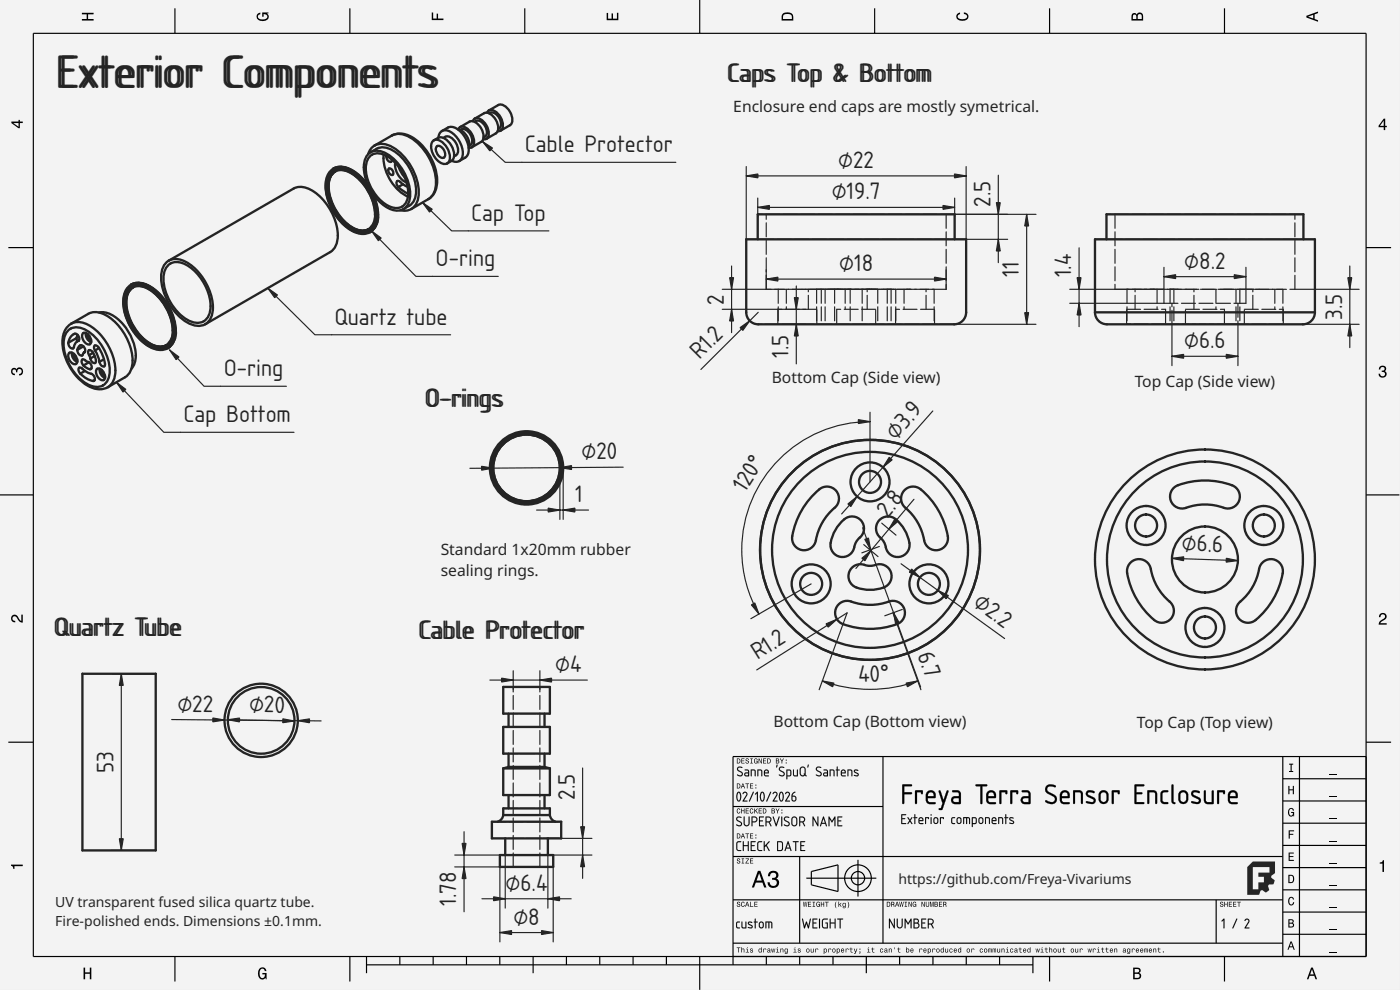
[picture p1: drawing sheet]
<svg xmlns="http://www.w3.org/2000/svg" width="420mm" height="297mm" viewBox="0 0 420 297" stroke-linecap="round" stroke-linejoin="round" font-family="sans-serif">
<defs><g id="words">
<g font-size="13.2" fill="#212529">
<text x="16.5" y="26.4">Exterior</text>
<text x="17.6" y="26.4">Exterior CCoomponents</text>
<text x="80.2" y="26.4">mponents</text>
</g>
<g font-size="7.5" fill="#212529">
<text x="218" y="24.6">Caps Top &amp; Bottom</text>
<text x="218.6" y="24.6">Caps Top &amp; Bottom</text>
<text x="127.3" y="122.2">O-rings</text>
<text x="127.9" y="122.2">O-rings</text>
<text x="16" y="190.8">Quartz Tube</text>
<text x="16.6" y="190.8">Quartz Tube</text>
<text x="125.4" y="191.7">Cable Protector</text>
<text x="126" y="191.7">Cable Protector</text>
</g>
<g font-size="6.7" fill="#212529">
<text x="157.5" y="45.7">Cable Protector</text>
<text x="251.6" y="50.4">⌀22</text>
<text x="249.6" y="59.8">⌀19.7</text>
<text x="297.3" y="62.1" transform="rotate(-90 297.3 62.1)">2.5</text>
<text x="141.4" y="66.2">Cap Top</text>
<text x="130.7" y="79.9">O-ring</text>
<text x="251.8" y="81.3">⌀18</text>
<text x="305.8" y="83.1" transform="rotate(-90 305.8 83.1)">11</text>
<text x="321.5" y="83.2" transform="rotate(-90 321.5 83.2)">1.4</text>
<text x="355.4" y="80.6">⌀8.2</text>
<text x="217.2" y="91.4" transform="rotate(-90 217.2 91.4)">2</text>
<text x="100.4" y="97.4">Quartz tube</text>
<text x="402.8" y="96" transform="rotate(-90 402.8 96)">3.5</text>
<text x="236.7" y="107.4" transform="rotate(-90 236.7 107.4)">1.5</text>
<text x="355.4" y="104.5">⌀6.6</text>
<text x="67.1" y="112.9">O-ring</text>
<text x="209.9" y="108" transform="rotate(-45 209.9 108)">R1.2</text>
<text x="55.1" y="126.7">Cap Bottom</text>
<text x="174.6" y="137.9">⌀20</text>
<text x="268.8" y="132.3" transform="rotate(-48 268.8 132.3)">⌀3.9</text>
<text x="223.6" y="148" transform="rotate(-58 223.6 148)">120°</text>
<text x="172.7" y="150.7">1</text>
<text x="266.3" y="155.7" transform="rotate(-50 266.3 155.7)">2.8</text>
<text x="354.6" y="165.2" transform="rotate(2 354.6 165.2)">⌀6.6</text>
<text x="291.7" y="181.6" transform="rotate(36 291.7 181.6)">⌀2.2</text>
<text x="275.2" y="196.4" transform="rotate(70 275.2 196.4)">6.7</text>
<text x="166.6" y="201.6">⌀4</text>
<text x="227.3" y="198.1" transform="rotate(-32 227.3 198.1)">R1.2</text>
<text x="257.6" y="204.6" transform="rotate(-2 257.6 204.6)">40°</text>
<text x="53.2" y="213.5" transform="rotate(1 53.2 213.5)">⌀22</text>
<text x="74.7" y="213.7" transform="rotate(1 74.7 213.7)">⌀20</text>
<text x="34.1" y="231.9" transform="rotate(-90 34.1 231.9)">53</text>
<text x="172.5" y="239.9" transform="rotate(-90 172.5 239.9)">2.5</text>
<text x="151.7" y="267.3">⌀6.4</text>
<text x="136.9" y="271.8" transform="rotate(-90 136.9 271.8)">1.78</text>
<text x="154.1" y="277.4">⌀8</text>
</g>
<g font-size="4.7" fill="#212529">
<text x="220.1" y="33.7">Enclosure end caps are mostly symetrical.</text>
<text x="231.6" y="115">Bottom Cap (Side view)</text>
<text x="340.5" y="116.2">Top Cap (Side view)</text>
<text x="132.3" y="166.4">Standard 1x20mm rubber</text>
<text x="132.3" y="172.9">sealing rings.</text>
<text x="232.2" y="218.1">Bottom Cap (Bottom view)</text>
<text x="341.2" y="218.5">Top Cap (Top view)</text>
</g>
<g font-size="4.2" fill="#212529">
<text x="269.6" y="265.1">https://github.com/Freya-Vivariums</text>
<text x="16.6" y="272.2">UV transparent fused silica quartz tube.</text>
<text x="16.6" y="278">Fire-polished ends. Dimensions ±0.1mm.</text>
</g>
</g></defs>
<path d="M0 0h420v297h-420z" fill-rule="evenodd" fill="#f1f3f5"/>
<path d="M0 0h420v297h-420zM0 0v297h420v-297z" fill="#000"/>
<g fill="none" stroke="#000" stroke-width=".35">
<path d="M10 10h400v277h-400zM52.5 2.5v7.5M105 2.5v7.5M157.5 2.5v7.5M210 0v10M262.5 2.5v7.5M315 2.5v7.5M367.5 2.5v7.5M2.5 74.3h7.5M410 74.3h7.5M0 148.5h10M410 148.5h10"/>
<path d="M2.5 222.7h7.5M265 227v56M385 233.7h25M385 227v60M390 227v60M410 222.7h7.5M410 227h-190v62.5M220 257h165M220 242h45M240 257v26M257.5 258v11M385 253.7h25"/>
<path d="M385 247h25M385 240.3h25M220 270h165M242 263.5h21M243.5 261.5l8-2v8l-8-2zM365 270v13M385 273.7h25M385 267h25M385 260.3h25M52.5 287v7.5M105 287v7.5M110 289.5h200"/>
<path d="M110 287v5M120 287v2.5M130 287v2.5M140 287v2.5M150 287v2.5M160 287v5M170 287v2.5M180 287v2.5M190 287v2.5M200 287v2.5M210 287v10M220 283h165"/>
<path d="M230 287v2.5M240 287v2.5M250 287v2.5M260 287v5M270 287v2.5M280 287v2.5M290 287v2.5M300 287v2.5M310 287v5M315 287v7.5M367.5 287v7.5M385 280.3h25"/>
<circle cx="257.5" cy="263.5" r="4"/>
<circle cx="257.5" cy="263.5" r="2"/>
</g>
<g fill="#000">
<path d="M24.6 3.8h3.5v.5h-1.7v1.4h1.7v.5h-3.5v-.5h1.4v-1.4h-1.4z" fill-rule="evenodd"/>
<path d="M77.3 4.2l.8-.4v.5l-.3 .1a.68 .68 0 0 0-.4 .6 .68 .68 0 0 0 .4 .6 1.68 1.68 0 0 0 2.4-.6 .92 .92 0 0 0-1.1-.8v.8h-.4v-1.3h1.9v.3l-.5 .1 .4 .4a1.19 1.19 0 0 1-.9 1.7 1.9 1.9 0 0 1-2.6-1.3z" fill-rule="evenodd"/>
<path d="M129.6 3.8h.4v1.8h1v-1.5h.5v1.5h1.6v.4h-3.5z" fill-rule="evenodd"/>
<path d="M182.1 3.9h.4v1.7h1v-1.6h.5v1.6h1.2v-1.8h.4v2.3h-3.5z" fill-rule="evenodd"/>
<path d="M235 4a2.19 2.19 0 0 0-.4 2.2h3.5v-1.2a1.92 1.92 0 0 0-3.1-1zM235.3 4.4l.4-.2a1.44 1.44 0 0 1 2 .8v.7h-2.7l.1-1z" fill-rule="evenodd"/>
<path d="M287.3 4.2l.8-.4v.4l-.3 .1a.66 .66 0 0 0-.4 .6 .66 .66 0 0 0 .4 .6l.4 .2a1.59 1.59 0 0 0 2-.7 .9 .9 0 0 0-.9-.8v-.5a1.24 1.24 0 0 1 1.3 1.1 1.24 1.24 0 0 1-1 1.4 1.93 1.93 0 0 1-2.6-1.2z" fill-rule="evenodd"/>
<path d="M339.8 4.2l-.2 2h3.5v-1.4a.98 .98 0 0 0-.8-1 .98 .98 0 0 0-1.1 .6 .84 .84 0 0 0-1.4-.2zM340.1 4.5l.4-.1 .4 .1 .1 1.2h-1zM341.6 4.4l.4-.2a.57 .57 0 0 1 .7 .7v.8h-1.3z" fill-rule="evenodd"/>
<path d="M392.1 4.7v.6l3.5 1.2v-.4l-1.1-.4v-1.4l1.1-.4v-.4zM392.6 5l1.5-.5v1z" fill-rule="evenodd"/>
<path d="M3.4 36.5v.4l2.1 1.6h.5v-1.6h.8v-.4h-.8v-.5h-.4v.5zM4 36.9h1.6v1.1z" fill-rule="evenodd"/>
<path d="M415.3 35.6l-1.6 2.1v.5h1.6v.8h.4v-.8h.5v-.4h-.5v-2.2zM415.3 36.2v1.6h-1.1z" fill-rule="evenodd"/>
<path d="M3.6 110.6a.86 .86 0 0 1 1.4 .2 1.12 1.12 0 0 1 1.5-.4 1.12 1.12 0 0 1 .3 1.6l-.5 .6-.6 .1v-.5a.72 .72 0 0 0 .9-.7 .72 .72 0 0 0-.8-.7 .72 .72 0 0 0-.6 .9h-.4a.62 .62 0 0 0-.4-.8 .62 .62 0 0 0-.8 .4 .62 .62 0 0 0 .5 .8h.4l-.1 .5a1.17 1.17 0 0 1-1-.7 1.17 1.17 0 0 1 .2-1.3z" fill-rule="evenodd"/>
<path d="M414.1 110a1.01 1.01 0 0 1 1.5-.2 1.01 1.01 0 0 1 0 1.5 1.12 1.12 0 0 1 .4 1.6 1.12 1.12 0 0 1-1.6 .3l-.6-.6-.1-.5h.5a.72 .72 0 0 0 .6 .9 .72 .72 0 0 0 .8-.8 .72 .72 0 0 0-.9-.6v-.4a.62 .62 0 0 0 .8-.4 .62 .62 0 0 0-.5-.8 .62 .62 0 0 0-.7 .5l-.1 .4h-.4z" fill-rule="evenodd"/>
<path d="M3.6 184.7a1.22 1.22 0 0 1 2 .8l.8 .8v-1.9h.4v2.4a2.76 2.76 0 0 1-2-1.8 .69 .69 0 0 0-1.1 .5 .69 .69 0 0 0 .9 .8v.4a1.18 1.18 0 0 1-1.2-.6 1.18 1.18 0 0 1 .2-1.4z" fill-rule="evenodd"/>
<path d="M414.2 184.2a1.18 1.18 0 0 1 1.9 .3 1.18 1.18 0 0 1-1 1.7l-.8 .8h1.9v.4h-2.4a2.76 2.76 0 0 1 1.8-2 .69 .69 0 0 0-.5-1.1 .69 .69 0 0 0-.8 .9h-.5z" fill-rule="evenodd"/>
<path d="M221.1 227.6v1.5h.5a.77 .77 0 0 0 .6-.8 .77 .77 0 0 0-.6-.7zM221.3 227.8a.58 .58 0 0 1 .7 .5 .58 .58 0 0 1-.7 .6zM222.5 227.6v1.5h.9v-.2h-.7v-.5h.7v-.2h-.7v-.4h.7v-.2zM223.9 227.7a.6 .6 0 0 0 0 .6 .6 .6 0 0 0 .7 .2 .33 .33 0 0 1-.4 .5 .33 .33 0 0 1-.3-.4h-.2a.54 .54 0 0 0 .6 .6 .54 .54 0 0 0 .5-.7 .54 .54 0 0 0-.8-.4 .28 .28 0 0 1 .2-.4 .28 .28 0 0 1 .3 .3h.2v-.2l-.3-.2zM225.2 227.6v.2h.2v1.1h-.2v.2h.7v-.2h-.3v-1.1h.3v-.2zM226.4 227.7a.72 .72 0 0 0-.2 1 .72 .72 0 0 0 1 .3l.2 .1v-.8h-.6v.1h.4l-.2 .5a.52 .52 0 0 1-.6-.6 .52 .52 0 0 1 .7-.4l.3 .1-.3-.4zM227.7 227.6v1.5h.1v-1.3l.6 1.3h.2v-1.5h-.1v1.2l-.6-1.2zM229 227.6v1.5h.9v-.2h-.7v-.5h.7v-.2h-.7v-.4h.7v-.2zM230.3 227.6v1.5h.5a.77 .77 0 0 0 .5-.8 .77 .77 0 0 0-.5-.7zM230.5 227.8a.58 .58 0 0 1 .6 .5 .58 .58 0 0 1-.6 .6zM232.9 227.6v1.5h.5a.42 .42 0 0 0 .5-.3 .42 .42 0 0 0-.3-.5l.2-.2-.1-.4zM233.1 227.8h.3a.23 .23 0 0 1 .2 .2 .23 .23 0 0 1-.3 .2h-.2zM233.1 228.4h.3a.26 .26 0 0 1 .3 .2 .26 .26 0 0 1-.3 .3h-.3zM234.1 227.6l.5 .9v.6h.2v-.6l.5-.9h-.3l-.3 .7-.4-.7zM235.8 228.7v.4h.3v-.4zM235.8 227.9v.3h.3v-.3z" fill-rule="evenodd"/>
<path d="M221.1 235.1v1.5h.5a.77 .77 0 0 0 .6-.8 .77 .77 0 0 0-.6-.7zM221.3 235.3a.58 .58 0 0 1 .7 .5 .58 .58 0 0 1-.7 .6zM222.8 235.1l-.5 1.5h.2l.1-.5h.6l.2 .5h.2l-.5-1.5zM222.9 235.3l.3 .6h-.5zM223.7 235.1v.2h.4v1.3h.2v-1.3h.5v-.2zM225.1 235.1v1.5h.9v-.2h-.7v-.5h.7v-.2h-.7v-.4h.7v-.2zM226.7 236.2v.4h.3v-.4zM226.7 235.4v.3h.3v-.3z" fill-rule="evenodd"/>
<path d="M386.6 235.8h.4v1h1v-1h.3v2.5h-.3v-1.2h-1v1.2h-.4z" fill-rule="evenodd"/>
<path d="M386.9 229.1h1.2v.3h-.5v1.9h.5v.3h-1.2v-.3h.4v-1.9h-.4z" fill-rule="evenodd"/>
<path d="M3.3 259.4h3.5v.5h-2.5v.8h-.3a.77 .77 0 0 0-.7-.9z" fill-rule="evenodd"/>
<path d="M221.3 257.7a.6 .6 0 0 0 0 .6 .6 .6 0 0 0 .7 .3 .33 .33 0 0 1-.4 .4 .33 .33 0 0 1-.3-.4h-.2a.54 .54 0 0 0 .6 .6 .54 .54 0 0 0 .5-.7 .54 .54 0 0 0-.8-.4 .28 .28 0 0 1 .2-.4 .28 .28 0 0 1 .3 .3h.2v-.2l-.3-.2zM222.6 257.6v.2h.2v1.1h-.2v.2h.7v-.2h-.3v-1.1h.3v-.2zM223.8 257.6v.2h.8l-.9 1.3h1.1v-.2h-.9l.9-1.3zM225.1 257.6v1.5h.9v-.2h-.7v-.5h.7v-.2h-.7v-.4h.7v-.2z" fill-rule="evenodd"/>
<path d="M221.1 250.1v1.5h.5a.77 .77 0 0 0 .6-.8 .77 .77 0 0 0-.6-.7zM221.3 250.3a.58 .58 0 0 1 .7 .5 .58 .58 0 0 1-.7 .6zM222.8 250.1l-.5 1.5h.2l.1-.5h.6l.2 .5h.2l-.5-1.5zM222.9 250.3l.3 .6h-.5zM223.7 250.1v.2h.4v1.3h.2v-1.3h.5v-.2zM225.1 250.1v1.5h.9v-.2h-.7v-.5h.7v-.2h-.7v-.4h.7v-.2zM226.7 251.2v.4h.3v-.4zM226.7 250.4v.3h.3v-.3z" fill-rule="evenodd"/>
<path d="M221.3 242.7a.72 .72 0 0 0-.2 1 .72 .72 0 0 0 .9 .3l.2-.5-.4 .4a.56 .56 0 0 1-.5-.6 .56 .56 0 0 1 .6-.5l.3 .2-.4-.4zM222.4 242.6v1.5h.2v-.7h.6v.7h.2v-1.5h-.2v.6h-.6v-.6zM223.8 242.6v1.5h.9v-.2h-.7v-.5h.7v-.2h-.7v-.4h.7v-.2zM225.2 242.7a.72 .72 0 0 0-.2 1 .72 .72 0 0 0 .9 .3l.2-.5-.4 .4a.56 .56 0 0 1-.5-.6 .56 .56 0 0 1 .6-.5l.3 .2-.4-.4zM226.4 242.6v1.5h.2l.2-.8 .5 .8h.2l-.6-.9 .6-.6h-.3l-.6 .7v-.7zM227.7 242.6v1.5h.9v-.2h-.7v-.5h.7v-.2h-.7v-.4h.7v-.2zM228.9 242.6v1.5h.5a.77 .77 0 0 0 .6-.8 .77 .77 0 0 0-.6-.7zM229.1 242.7a.58 .58 0 0 1 .7 .6 .58 .58 0 0 1-.7 .6zM231.6 242.6v1.5h.5a.42 .42 0 0 0 .5-.3 .42 .42 0 0 0-.3-.5l.2-.3-.1-.3zM231.7 242.7h.4a.23 .23 0 0 1 .2 .3 .23 .23 0 0 1-.3 .2h-.3zM231.7 243.4h.4a.26 .26 0 0 1 .3 .2 .26 .26 0 0 1-.3 .3h-.4zM232.7 242.6l.6 .9v.6h.2v-.6l.5-.9h-.3l-.3 .7-.4-.7zM234.5 243.7v.4h.3v-.4zM234.5 242.9v.3h.3v-.3z" fill-rule="evenodd"/>
<path d="M386.7 255.8h1.6v.3h-1.2v.8h1.1v.3h-1.1v.8h1.2v.3h-1.6z" fill-rule="evenodd"/>
<path d="M386.7 249.1h1.7v.3h-1.3v.8h1v.3h-1v1.1h-.4z" fill-rule="evenodd"/>
<path d="M386.8 242.8a.85 .85 0 0 1 .9-.4 .85 .85 0 0 1 .7 .8h-.4l-.3-.5a1.04 1.04 0 0 0-.9 .9 1.04 1.04 0 0 0 .7 1.1l.4-.2 .1-.6h-.5v-.3h.9v1.4l-.3-.4-.4 .4a1.2 1.2 0 0 1-1.1-1.8z" fill-rule="evenodd"/>
<path d="M221.3 270.7a.6 .6 0 0 0 0 .6 .6 .6 0 0 0 .7 .3 .33 .33 0 0 1-.4 .4 .33 .33 0 0 1-.3-.4h-.2a.54 .54 0 0 0 .6 .6 .54 .54 0 0 0 .5-.7 .54 .54 0 0 0-.8-.4 .28 .28 0 0 1 .2-.4 .28 .28 0 0 1 .3 .3h.2v-.2l-.3-.2zM222.6 270.7a.72 .72 0 0 0-.2 1 .72 .72 0 0 0 .9 .3l.2-.5-.4 .4a.56 .56 0 0 1-.5-.6 .56 .56 0 0 1 .6-.5l.3 .2-.4-.4zM224.1 270.6l-.5 1.5h.2l.1-.5h.6l.2 .5h.2l-.5-1.5zM224.2 270.8l.3 .7h-.5zM225.1 270.6v1.5h1v-.2h-.8v-1.3zM226.4 270.6v1.5h.9v-.2h-.7v-.5h.7v-.2h-.7v-.4h.7v-.2z" fill-rule="evenodd"/>
<path d="M227.5 261.3l-1.9 5h.7l.5-1.5h2l.5 1.5h.7l-1.8-5zM227.8 262l.8 2.2h-1.5zM230.9 261.7l-.4 1.2h.6a.88 .88 0 0 1 .5-1.1 .88 .88 0 0 1 1.1 .4 .88 .88 0 0 1-.3 1.2h-.7v.6a1.03 1.03 0 0 1 1.4 .6 1.03 1.03 0 0 1-.7 1.3 1.03 1.03 0 0 1-1.3-.7l-.1-.5h-.7a1.68 1.68 0 0 0 2.2 1.7 1.68 1.68 0 0 0 .9-2.6l-.4-.2a1.29 1.29 0 0 0 .5-1.6 1.29 1.29 0 0 0-1.5-.7z" fill-rule="evenodd"/>
<path d="M241 270.6l.2 1.5h.2l.2-1.3 .3 1.3h.1l.3-1.5h-.2l-.2 1.2-.2-1.2h-.2l-.2 1.2-.2-1.2zM242.5 270.6v1.5h.9v-.2h-.7v-.5h.7v-.2h-.7v-.4h.7v-.2zM243.9 270.6v.2h.2v1.1h-.2v.2h.7v-.2h-.3v-1.1h.3v-.2zM245.1 270.7a.72 .72 0 0 0-.2 1 .72 .72 0 0 0 1 .3l.2 .1v-.8h-.6v.1h.4l-.2 .5a.52 .52 0 0 1-.6-.6 .52 .52 0 0 1 .7-.4l.3 .1-.3-.4zM246.3 270.6v1.5h.2v-.7h.6v.7h.2v-1.5h-.2v.6h-.6v-.6zM247.6 270.6v.2h.4v1.3h.2v-1.3h.5v-.2zM250.9 270.5a1.35 1.35 0 0 0 .1 2 1.84 1.84 0 0 1 0-2zM251.6 270.5v1.6h.2l.2-.6 .4 .6h.2l-.5-.8 .5-.4-.8 .5v-.9zM253 271a.55 .55 0 0 0-.2 .8 .55 .55 0 0 0 .8 .1 .41 .41 0 0 1-.2 .4 .41 .41 0 0 1-.5-.1 .47 .47 0 0 0 .5 .3 .47 .47 0 0 0 .4-.5v-1.1l-.2 .2-.3-.2zM253.1 271.2l.1-.1a.39 .39 0 0 1 .4 .4 .39 .39 0 0 1-.5 .3zM254.4 270.5a1.85 1.85 0 0 1 0 2 1.22 1.22 0 0 0 0-2z" fill-rule="evenodd"/>
<path d="M266.1 270.6v1.5h.5a.77 .77 0 0 0 .6-.8 .77 .77 0 0 0-.6-.7zM266.3 270.8a.58 .58 0 0 1 .7 .5 .58 .58 0 0 1-.7 .6zM267.5 270.6v1.5h.2v-.7a.45 .45 0 0 1 .5 .2 .45 .45 0 0 1 0 .5l.3-.1-.3-.7a.42 .42 0 0 0 .2-.4 .42 .42 0 0 0-.4-.3zM267.7 270.8h.2a.26 .26 0 0 1 .3 .2 .26 .26 0 0 1-.3 .3h-.2zM269.1 270.6l-.5 1.5h.2l.1-.5h.6l.2 .5h.2l-.5-1.5zM269.2 270.8l.3 .6h-.5zM269.9 270.6l.2 1.5h.2l.2-1.3 .3 1.3h.1l.3-1.5h-.2l-.1 1.2-.3-1.2h-.1l-.3 1.2-.1-1.2zM271.5 270.6v.2h.2v1.1h-.2v.2h.7v-.2h-.3v-1.1h.3v-.2zM272.7 270.6v1.5h.1v-1.3l.6 1.3h.2v-1.5h-.1v1.2l-.6-1.2zM274 270.7a.72 .72 0 0 0-.2 1 .72 .72 0 0 0 1 .3l.2 .1v-.8h-.6v.1h.4l-.2 .5a.52 .52 0 0 1-.6-.6 .52 .52 0 0 1 .7-.4l.3 .1-.3-.4zM276.6 270.6v1.5h.1v-1.3l.6 1.3h.2v-1.5h-.1v1.2l-.6-1.2zM277.8 270.6v.9a.52 .52 0 0 0 .6 .6 .52 .52 0 0 0 .5-.6v-.9h-.2v.9a.33 .33 0 0 1-.3 .4 .33 .33 0 0 1-.4-.4v-.9zM279.1 270.6v1.5h.2v-1.4l.3 1.4h.1l.3-1.4v1.4h.2v-1.5h-.3l-.2 1.3-.3-1.3zM280.5 270.6v1.5h.5a.42 .42 0 0 0 .5-.3 .42 .42 0 0 0-.3-.5l.2-.2-.1-.4zM280.7 270.8h.3a.23 .23 0 0 1 .2 .2 .23 .23 0 0 1-.3 .2h-.2zM280.7 271.4h.3a.26 .26 0 0 1 .3 .2 .26 .26 0 0 1-.3 .3h-.3zM281.8 270.6v1.5h1v-.2h-.8v-.5h.7v-.2h-.7v-.4h.7v-.2zM283.1 270.6v1.5h.2v-.7a.45 .45 0 0 1 .5 .2 .45 .45 0 0 1 .1 .5l.2-.1-.3-.7a.42 .42 0 0 0 .2-.4 .42 .42 0 0 0-.4-.3zM283.3 270.8h.2a.26 .26 0 0 1 .3 .2 .26 .26 0 0 1-.3 .3h-.2z" fill-rule="evenodd"/>
<path d="M366.3 270.7a.6 .6 0 0 0 0 .6 .6 .6 0 0 0 .7 .3 .33 .33 0 0 1-.4 .4 .33 .33 0 0 1-.3-.4h-.2a.54 .54 0 0 0 .6 .6 .54 .54 0 0 0 .5-.7 .54 .54 0 0 0-.8-.4 .28 .28 0 0 1 .2-.4 .28 .28 0 0 1 .3 .3h.2v-.2l-.3-.2zM367.4 270.6v1.5h.2v-.7h.6v.7h.2v-1.5h-.2v.6h-.6v-.6zM368.8 270.6v1.5h.9v-.2h-.7v-.5h.7v-.2h-.7v-.4h.7v-.2zM370.1 270.6v1.5h.9v-.2h-.7v-.5h.7v-.2h-.7v-.4h.7v-.2zM371.3 270.6v.2h.4v1.3h.2v-1.3h.5v-.2z" fill-rule="evenodd"/>
<path d="M386.7 262.5v2.5h.8a1.28 1.28 0 0 0 1-1.3 1.28 1.28 0 0 0-1-1.2zM387 262.8a.96 .96 0 0 1 1.1 .9 .96 .96 0 0 1-1.1 1z" fill-rule="evenodd"/>
<path d="M386.7 275.8v2.5h.9a.7 .7 0 0 0 .8-.5 .7 .7 0 0 0-.5-.8l.4-.6a.62 .62 0 0 0-.8-.6zM387 276.1h.5a.38 .38 0 0 1 .4 .4 .38 .38 0 0 1-.4 .3h-.5zM387 277.1h.5a.44 .44 0 0 1 .5 .5 .44 .44 0 0 1-.4 .4h-.6z" fill-rule="evenodd"/>
<path d="M386.8 269.4a.85 .85 0 0 1 1-.3 .85 .85 0 0 1 .6 .8h-.4l-.3-.5a1.05 1.05 0 0 0-.8 .9 1.05 1.05 0 0 0 .6 1.1l.4-.2 .2-.5h.3a.89 .89 0 0 1-.7 1 .89 .89 0 0 1-1-.8z" fill-rule="evenodd"/>
<path d="M414.1 258.8a.77 .77 0 0 0 .9-.7h.4v3.5h-.5v-2.5h-.8z" fill-rule="evenodd"/>
<path d="M25.1 290.3h.4v1.4h1.5v-1.4h.4v3.5h-.4v-1.6h-1.5v1.6h-.4z" fill-rule="evenodd"/>
<path d="M77.8 290.7a1.19 1.19 0 0 1 1.3-.4 1.19 1.19 0 0 1 .9 1.1h-.5l-.1-.3a.68 .68 0 0 0-.6-.5 .68 .68 0 0 0-.7 .4 1.68 1.68 0 0 0 .6 2.5 .92 .92 0 0 0 .8-1.1h-.8v-.5h1.3v1.9h-.2l-.1-.5-.4 .5a1.19 1.19 0 0 1-1.8-1v-1.5z" fill-rule="evenodd"/>
<path d="M221.1 284.3v.2h.4v1.3h.2v-1.3h.5v-.2zM222.5 284.2v1.6h.2v-.8l.3-.3 .2 .2v.9h.2v-.8a.38 .38 0 0 0-.3-.4 .38 .38 0 0 0-.4 .2v-.6zM223.9 284.7l.3 .1v.8l-.4 .2h1l-.4-.2v-.9zM224.2 284.2l.2 .2zM225.2 284.7v.4l.6 .3a.26 .26 0 0 1-.2 .3 .26 .26 0 0 1-.3-.3h-.2a.42 .42 0 0 0 .6 .4 .42 .42 0 0 0 .1-.7l-.5-.2 .2-.2 .5 .2-.1-.2zM227.8 284.7a.54 .54 0 0 0-.2 .8 .54 .54 0 0 0 .8 .1l.2 .2v-1.6h-.2v.6l-.3-.2zM227.9 284.9l.1-.1a.39 .39 0 0 1 .4 .4 .39 .39 0 0 1-.5 .3zM229.1 284.6v1.2h.2v-1l.7 .2a.38 .38 0 0 0-.3-.4 .38 .38 0 0 0-.5 .2zM230.4 284.7l-.1 .3 .5-.2 .1 .3a.42 .42 0 0 0-.6 .1 .42 .42 0 0 0 .3 .6l.7-.2-.2-.9zM230.5 285.4a.25 .25 0 0 1 .5 0 .25 .25 0 0 1-.5 0zM231.4 284.6l.3 1.2h.2l.2-1 .1 1h.2l.3-1.2h-.2l-.2 1-.2-1h-.1l-.2 1-.2-1zM233 284.7l.3 .1v.8l-.4 .2h1l-.4-.2v-.9zM233.3 284.2l.2 .2zM234.2 284.6v1.2h.2v-.8l.3-.3 .2 .2v.9h.2v-.8a.38 .38 0 0 0-.3-.4 .38 .38 0 0 0-.4 .2zM235.6 284.7a.55 .55 0 0 0-.2 .8 .55 .55 0 0 0 .8 .1 .41 .41 0 0 1-.2 .5 .41 .41 0 0 1-.5-.2 .47 .47 0 0 0 .5 .3 .47 .47 0 0 0 .4-.5v-1.1l-.2 .2-.3-.2zM235.7 284.9l.1-.1a.39 .39 0 0 1 .4 .4 .39 .39 0 0 1-.5 .3zM238.2 284.7l.3 .1v.8l-.4 .2h1l-.4-.2v-.9zM238.5 284.2l.2 .2zM239.5 284.7v.4l.6 .3a.26 .26 0 0 1-.2 .3 .26 .26 0 0 1-.3-.3h-.2a.42 .42 0 0 0 .6 .4 .42 .42 0 0 0 .1-.7l-.5-.2 .3-.2 .4 .2-.1-.2zM242 285.2a.57 .57 0 0 0 1.1 0 .57 .57 0 0 0-1.1 0zM242.2 284.9l.1-.1a.4 .4 0 0 1 .5 .4 .4 .4 0 0 1-.6 .3zM243.3 284.6v.8a.38 .38 0 0 0 .3 .4 .38 .38 0 0 0 .4-.2l.2 .2v-1.2h-.2v.8l-.3 .2-.2-.1v-.9zM244.7 284.6v1.2h.2l.1-1 .6 .2a.38 .38 0 0 0-.3-.4 .38 .38 0 0 0-.4 .2zM247.2 284.6v1.6h.2l.1-.5a.53 .53 0 0 0 .7-.5 .53 .53 0 0 0-.8-.4zM247.5 284.9l.1-.1a.39 .39 0 0 1 .4 .4 .39 .39 0 0 1-.5 .3zM248.6 284.6v1.2h.2l.1-1 .6 .2a.38 .38 0 0 0-.3-.4 .38 .38 0 0 0-.4 .2zM249.8 285.2a.57 .57 0 0 0 1.1 0 .57 .57 0 0 0-1.1 0zM250 284.9l.1-.1a.4 .4 0 0 1 .5 .4 .4 .4 0 0 1-.6 .3zM251.1 284.6v1.6h.2l.1-.5a.53 .53 0 0 0 .7-.5 .53 .53 0 0 0-.8-.4zM251.4 284.9l.1-.1a.39 .39 0 0 1 .4 .4 .39 .39 0 0 1-.5 .3zM252.5 284.7a.57 .57 0 0 0-.1 .9 .57 .57 0 0 0 .9 0v-.2l-.5 .2-.2-.3h.7l-.1-.6-.3-.1zM252.7 284.8h.3l.2 .3h-.6zM253.8 284.6v1.2h.2l.1-1 .6 .2a.38 .38 0 0 0-.3-.4 .38 .38 0 0 0-.4 .2zM255.3 284.3v.4l-.4 .1h.4l.1 .9 .5 .1-.4-.4v-.6h.4v-.1h-.4v-.4zM256.2 284.6l.5 1.2-.4 .4h.3l.7-1.6h-.2l-.3 1-.4-1zM257.9 284.6v.3h.3v-.3zM257.9 285.5l.2 .3-.2 .4 .3-.4v-.3zM260.3 284.7l.3 .1v.8l-.4 .2h1l-.4-.2v-.9zM260.6 284.2l.2 .2zM261.8 284.3v.4l-.3 .1h.3l.1 .9 .5 .1-.4-.4v-.6h.4v-.1h-.4v-.4zM264.2 284.7a.57 .57 0 0 0 0 .9 .57 .57 0 0 0 .8 0l-.1-.2a.32 .32 0 0 1-.5 0 .32 .32 0 0 1 0-.4 .32 .32 0 0 1 .5 0h.2l-.3-.4zM265.6 284.7l-.2 .3 .6-.2 .1 .3a.42 .42 0 0 0-.7 .1 .42 .42 0 0 0 .3 .6l.7-.2-.2-.9zM265.6 285.4a.25 .25 0 0 1 .5 0 .25 .25 0 0 1-.5 0zM266.7 284.6v1.2h.2v-.8l.3-.3 .2 .2v.9h.2v-.8a.38 .38 0 0 0-.2-.4 .38 .38 0 0 0-.5 .2zM268.4 284.2l.2 .6zM269.6 284.3v.4l-.3 .1h.3l.1 .9 .5 .1-.4-.4v-.6h.4v-.1h-.4v-.4zM271.9 284.2v1.6l.2-.2a.5 .5 0 0 0 .8-.4 .5 .5 0 0 0-.8-.4v-.6zM272.2 284.9l.1-.1a.39 .39 0 0 1 .4 .4 .39 .39 0 0 1-.5 .3zM273.3 284.7a.57 .57 0 0 0-.1 .9 .57 .57 0 0 0 .9 0v-.2l-.5 .2-.2-.3h.8l-.2-.6-.3-.1zM273.5 284.8h.3l.2 .3h-.6zM275.9 284.6v1.2h.2l.1-1 .6 .2a.38 .38 0 0 0-.3-.4 .38 .38 0 0 0-.4 .2zM277.2 284.7a.57 .57 0 0 0 0 .9 .57 .57 0 0 0 .8 0l.1-.2-.6 .2-.2-.3h.8l-.2-.6-.3-.1zM277.4 284.8h.3l.2 .3h-.6zM278.4 284.6v1.6h.2l.1-.5a.53 .53 0 0 0 .8-.5 .53 .53 0 0 0-.9-.4zM278.7 284.9l.1-.1a.39 .39 0 0 1 .4 .4 .39 .39 0 0 1-.5 .3zM279.8 284.6v1.2h.2l.1-1 .6 .2a.38 .38 0 0 0-.3-.4 .38 .38 0 0 0-.4 .2zM281 285.2a.57 .57 0 0 0 1.1 0 .57 .57 0 0 0-1.1 0zM281.3 284.9l.1-.1a.4 .4 0 0 1 .4 .4 .4 .4 0 0 1-.5 .3zM282.4 284.7a.54 .54 0 0 0-.1 .8 .54 .54 0 0 0 .8 .1l.1 .2v-1.6h-.1v.6l-.4-.2zM282.6 284.9v-.1a.39 .39 0 0 1 .5 .4 .39 .39 0 0 1-.5 .3zM283.6 284.6v.8a.38 .38 0 0 0 .3 .4 .38 .38 0 0 0 .5-.2l.1 .2v-1.2h-.1l-.1 .8-.3 .2-.2-.1v-.9zM285 284.7a.57 .57 0 0 0 0 .9 .57 .57 0 0 0 .8 0l-.1-.2a.32 .32 0 0 1-.5 0 .32 .32 0 0 1 0-.4 .32 .32 0 0 1 .5 0h.2l-.3-.4zM286.3 284.7a.57 .57 0 0 0 0 .9 .57 .57 0 0 0 .8 0l.1-.2-.6 .2-.2-.3h.8l-.2-.6-.3-.1zM286.5 284.8h.3l.2 .3h-.6zM287.6 284.7a.54 .54 0 0 0-.1 .8 .54 .54 0 0 0 .8 .1l.2 .2v-1.6h-.2v.6l-.4-.2zM287.8 284.9v-.1a.39 .39 0 0 1 .5 .4 .39 .39 0 0 1-.5 .3zM290.1 285.2a.57 .57 0 0 0 1.1 0 .57 .57 0 0 0-1.1 0zM290.4 284.9l.1-.1a.4 .4 0 0 1 .4 .4 .4 .4 0 0 1-.5 .3zM291.5 284.6v1.2h.2l.1-1 .6 .2a.38 .38 0 0 0-.3-.4 .38 .38 0 0 0-.4 .2zM294.2 284.7a.57 .57 0 0 0-.1 .9 .57 .57 0 0 0 .8 0l-.1-.2a.32 .32 0 0 1-.5 0 .32 .32 0 0 1 0-.4 .32 .32 0 0 1 .5 0h.2l-.3-.4zM295.3 285.2a.57 .57 0 0 0 1.1 0 .57 .57 0 0 0-1.1 0zM295.6 284.9l.1-.1a.4 .4 0 0 1 .4 .4 .4 .4 0 0 1-.5 .3zM296.6 284.6v1.2h.2l.1-1.1 .1 1.1h.2l.2-1.1 .1 1.1h.1l-.1-1.2zM297.9 284.6v1.2h.2l.1-1.1 .1 1.1h.2l.2-1.1 .1 1.1h.1l-.1-1.2zM299.3 284.6v.8a.38 .38 0 0 0 .2 .4 .38 .38 0 0 0 .5-.2l.2 .2v-1.2h-.2l-.1 .8-.2 .2-.2-.1-.1-.9zM300.6 284.6v1.2h.2v-.8l.3-.3 .2 .2v.9h.2v-.8a.38 .38 0 0 0-.3-.4 .38 .38 0 0 0-.5 .2zM302 284.7l.3 .1v.8l-.4 .2h.9l-.4-.2v-.9zM302.3 284.2l.2 .2zM303.3 284.7a.57 .57 0 0 0-.1 .9 .57 .57 0 0 0 .9 0l-.2-.2a.32 .32 0 0 1-.5 0 .32 .32 0 0 1 0-.4 .32 .32 0 0 1 .5 0h.2l-.3-.4zM304.6 284.7l-.1 .3 .2-.2a.23 .23 0 0 1 .3-.1 .23 .23 0 0 1 .1 .4 .42 .42 0 0 0-.6 .1 .42 .42 0 0 0 .3 .6l.6-.2-.2-.9zM304.6 285.4a.25 .25 0 0 1 .5 0 .25 .25 0 0 1-.5 0zM306 284.3v.4l-.3 .1h.3l.1 .9 .5 .1-.4-.4v-.6h.4v-.1h-.4v-.4zM307.2 284.7a.57 .57 0 0 0-.1 .9 .57 .57 0 0 0 .8 0l.1-.2-.6 .2-.2-.3h.8l-.1-.6-.4-.1zM307.3 284.8h.3l.2 .3h-.6zM308.4 284.7a.54 .54 0 0 0-.1 .8 .54 .54 0 0 0 .8 .1l.2 .2v-1.6h-.2v.6l-.4-.2zM308.6 284.9l.1-.1a.39 .39 0 0 1 .4 .4 .39 .39 0 0 1-.5 .3zM310.8 284.6l.3 1.2h.1l.2-1 .2 1h.2l.3-1.2h-.2l-.2 1-.2-1h-.2l-.1 1-.2-1zM312.4 284.7l.3 .1v.8l-.4 .2h.9l-.3-.2v-.9zM312.7 284.2l.2 .2zM313.8 284.3v.4l-.3 .1h.3l.1 .9 .6 .1-.5-.4v-.6h.5v-.1h-.5v-.4zM314.9 284.2v1.6h.2v-.8l.3-.3 .2 .2v.9h.2v-.8a.38 .38 0 0 0-.3-.4 .38 .38 0 0 0-.4 .2v-.6zM316.1 285.2a.6 .6 0 0 0 1.2 0 .6 .6 0 0 0-1.2 0zM316.4 284.9l.1-.1a.4 .4 0 0 1 .4 .4 .4 .4 0 0 1-.5 .3zM317.5 284.6v.8a.38 .38 0 0 0 .2 .4 .38 .38 0 0 0 .5-.2l.2 .2v-1.2h-.2v.8l-.3 .2-.2-.1v-.9zM319 284.3v.4l-.3 .1h.3l.1 .9 .6 .1-.5-.4v-.6h.5v-.1h-.5v-.4zM321.3 285.2a.6 .6 0 0 0 1.2 0 .6 .6 0 0 0-1.2 0zM321.6 284.9l.1-.1a.4 .4 0 0 1 .4 .4 .4 .4 0 0 1-.5 .3zM322.7 284.6v.8a.38 .38 0 0 0 .2 .4 .38 .38 0 0 0 .5-.2l.2 .2v-1.2h-.2v.8l-.3 .2-.2-.1v-.9zM324.1 284.6v1.2h.1l.1-1 .7 .2a.38 .38 0 0 0-.3-.4 .38 .38 0 0 0-.5 .2zM326.4 284.6l.3 1.2h.2l.1-1 .2 1h.2l.3-1.2h-.2l-.2 1-.2-1h-.2l-.1 1-.2-1zM328 284.6v1.2h.1l.1-1 .7 .2a.38 .38 0 0 0-.3-.4 .38 .38 0 0 0-.5 .2zM329.3 284.7l.3 .1v.8l-.4 .2h1l-.4-.2v-.9zM329.6 284.2l.2 .2zM330.7 284.3v.4l-.3 .1h.3l.1 .9 .6 .1-.5-.4v-.6h.5v-.1h-.5v-.4zM332 284.3v.4l-.3 .1h.3l.1 .9 .6 .1-.5-.4v-.6h.5v-.1h-.5v-.4zM333.2 284.7a.57 .57 0 0 0-.1 .9 .57 .57 0 0 0 .8 0l.1-.2-.6 .2-.1-.3h.7l-.1-.6-.4-.1zM333.3 284.8h.4l.1 .3h-.5zM334.4 284.6v1.2h.2v-.8l.3-.3 .2 .2v.9h.2v-.8a.38 .38 0 0 0-.3-.4 .38 .38 0 0 0-.4 .2zM337.1 284.7l-.1 .3 .2-.2a.23 .23 0 0 1 .4-.1 .23 .23 0 0 1 0 .4 .42 .42 0 0 0-.6 .1 .42 .42 0 0 0 .3 .6l.7-.2-.3-.9zM337.2 285.4a.25 .25 0 0 1 .5 0 .25 .25 0 0 1-.5 0zM338.3 284.7a.55 .55 0 0 0-.1 .8 .55 .55 0 0 0 .8 .1 .41 .41 0 0 1-.2 .5 .41 .41 0 0 1-.5-.2 .47 .47 0 0 0 .5 .3 .47 .47 0 0 0 .4-.5v-1.1l-.2 .2-.3-.2zM338.5 284.9l.1-.1a.39 .39 0 0 1 .4 .4 .39 .39 0 0 1-.5 .3zM339.7 284.6v1.2h.2v-1l.7 .2a.38 .38 0 0 0-.3-.4 .38 .38 0 0 0-.5 .2zM341 284.7a.57 .57 0 0 0-.1 .9 .57 .57 0 0 0 .8 0l.1-.2-.6 .2-.1-.3h.7l-.1-.6-.4-.1zM341.1 284.8h.4l.1 .3h-.5zM342.3 284.7a.57 .57 0 0 0-.1 .9 .57 .57 0 0 0 .8 0l.1-.2-.6 .2-.1-.3h.7l-.1-.6-.4-.1zM342.4 284.8h.4l.1 .3h-.5zM343.4 284.6v1.2h.2l.2-1.1 .1 1.1h.1l.2-1.1 .1 1.1h.2l-.1-1.2zM344.9 284.7a.57 .57 0 0 0-.1 .9 .57 .57 0 0 0 .8 0l.1-.2-.6 .2-.1-.3h.7l-.1-.6-.4-.1zM345 284.8h.4l.1 .3h-.5zM346.1 284.6v1.2h.2v-.8l.3-.3 .2 .2v.9h.2v-.8a.38 .38 0 0 0-.3-.4 .38 .38 0 0 0-.4 .2zM347.7 284.3v.4l-.4 .1h.4v.9l.6 .1-.5-.4v-.6h.5v-.1h-.5v-.4zM349 285.5v.3h.3v-.3z" fill-rule="evenodd"/>
<path d="M340.1 290.3v3.5h1.3a.98 .98 0 0 0 1.1-.7 .98 .98 0 0 0-.6-1.2 .86 .86 0 0 0 .4-1 .86 .86 0 0 0-1-.6zM340.5 290.7h.8a.53 .53 0 0 1 .6 .6 .53 .53 0 0 1-.7 .5h-.7zM340.5 292.2h.8a.61 .61 0 0 1 .7 .6 .61 .61 0 0 1-.7 .6h-.8z" fill-rule="evenodd"/>
<path d="M387.3 282.5l-.9 2.5h.3l.3-.8h1l.2 .8h.4l-.9-2.5zM387.5 282.8l.4 1.1h-.8z" fill-rule="evenodd"/>
<path d="M393.5 290.3l-1.3 3.5h.5l.3-1h1.4l.4 1h.5l-1.3-3.5zM393.7 290.8l.6 1.6h-1.1z" fill-rule="evenodd"/>
</g>
<path d="M398.9 239h2.2M398.9 232.4h2.2M398.9 259h2.2M398.9 252.4h2.2M398.9 245.7h2.2M398.9 279h2.2M398.9 272.4h2.2M398.9 265.7h2.2M398.9 285.7h2.2" fill="none" stroke="#000" stroke-width=".3"/>
<path d="M374.3 260.2v8.3h3.4l.7-1.3 .4-.1 1.1 .7 .9-.6-.2-1.5 .3-.3 1.2-.1 .4-1-.1-.3-.9-.7v-.3l1.1-1 .1-3.5h-6.7zM376 260.2h5v1.6h-3.3v1.3h1.6v1.6h-1.6v2.1h-1.7z" fill-rule="evenodd" fill="#212529"/>
<g fill="#000">
<path d="M221.4 230.2a.93 .93 0 0 1 1.4 .2h-.2a.57 .57 0 0 0-.8-.1 .57 .57 0 0 0-.2 .7l1.3 .9-.2 .9a1.02 1.02 0 0 1-1.5-.4l1.1 .2 .3-.4-1.4-1.2zM221.4 230.2l-.2 .8 1.2 .8a.49 .49 0 0 1 .2 .7 .49 .49 0 0 1-.7 .1l-.6-.2v.2a.85 .85 0 0 0 1.2 .3 .85 .85 0 0 0 .2-1.2l-1.1-.6-.2-.3 .4-.5 .9 .1v-.2l-.8-.2zM223.7 232.2l.1 .4 .7 .1v-.7zM223.7 232.1l.8-.1v.7l-.8-.1zM223.5 230.9h.9l.4 .4v1.5l-.9 .2a.61 .61 0 0 1-.6-.6 .61 .61 0 0 1 .6-.7l.6 .1v-.5l-1-.2zM223.5 230.9v.2l1 .2v.5h-.6a.57 .57 0 0 0-.5 .6 .57 .57 0 0 0 .5 .5h.9v-1.5l-.4-.5zM225.3 230.9l1.4 .1 .1 1.9-.3-.2-.1-1.4-.8-.1v1.6l-.3 .1zM225.4 230.9v2l.2-.1v-1.7l.8 .1 .1 1.5 .2 .2a2.09 2.09 0 0 0-.2-1.9zM227.3 230.9l1.3 .1 .1 1.9-.2-.2-.1-1.4-.8-.1v1.6l-.3 .1zM227.3 230.9v2l.3-.1v-1.7l.8 .1 .1 1.5 .2 .2a2.09 2.09 0 0 0-.2-1.9zM229.7 231.3l-.1 .5h.9l-.3-.6zM229.6 231.3a.48 .48 0 0 1 .7-.1 .48 .48 0 0 1 .2 .6h-1zM229.5 231v.1a.74 .74 0 0 1 1 0 .74 .74 0 0 1 .1 1l-1-.1 .1 .6 1.1 .2-.9 .2a1.19 1.19 0 0 1-.4-2zM229.5 231.1l-.2 .5 .1 1.2 1.3 .1v-.2l-1-.1-.2-.3v-.3h1.2l-.1-.9-.6-.2zM233.1 229.4l.3 .1-.3 .8-.2-.2zM233.1 229.5v.8l.2-.7zM233.9 230.2a.93 .93 0 0 1 1.4 .2h-.2a.57 .57 0 0 0-.7-.1 .57 .57 0 0 0-.2 .7l1.3 .9-.2 .9a1.02 1.02 0 0 1-1.5-.4l1.1 .2 .3-.4-1.4-1.2zM234 230.2l-.2 .8 1.1 .8a.49 .49 0 0 1 .3 .7 .49 .49 0 0 1-.7 .1l-.6-.2v.2a.85 .85 0 0 0 1.1 .3 .85 .85 0 0 0 .3-1.2l-1.1-.6-.2-.3 .3-.5 .9 .1 .1-.2-.8-.2zM236.3 231.2v1.5l.7-.1 .1-1.3zM236.3 231.2l.9 .2-.2 1.3h-.7zM236 230.9h1.1l.4 .6-.1 1.1-.3 .3h-.8l-.2 1zM236.1 230.9v2.9l.2-.1v-.8h.6a.9 .9 0 0 0 .6-1.3 .9 .9 0 0 0-1.4-.7zM238 230.9l.3 .2v1.4l.9 .2v-1.7l.2-.1v2h-1l-.4-.2zM238 230.9v.1a1.64 1.64 0 0 0 .4 1.9h1v-1.9h-.2v1.7h-.6l-.3-.2v-1.4zM240.5 230.4l-.2 .3v1.4a.6 .6 0 0 0 .4 .5 .6 .6 0 0 0 .7-.2l-.2-.2h.3v-1.5l-.5-.4zM240.5 230.4a.6 .6 0 0 1 .7-.1 .6 .6 0 0 1 .3 .6v1.3l-.2-.1 .1 .3-.3 .2h-.5l-.3-.5v-1.4zM240.2 230.3a.91 .91 0 0 1 1-.3 .91 .91 0 0 1 .6 .8l-.1 1.6 .4 .5-.5-.3-.4 .3h-.5l-.7-.6zM240.2 230.3l-.2 1.7a.87 .87 0 0 0 .6 .9 .87 .87 0 0 0 1-.3l.4 .3-.3-.5 .1-1.6-.3-.5a.94 .94 0 0 0-1.3 0zM242.5 229.4l.2 .1-.3 .8-.1-.2zM242.5 229.5l-.1 .8 .3-.7zM245 230.2a.93 .93 0 0 1 1.4 .2h-.1a.57 .57 0 0 0-.8-.1 .57 .57 0 0 0-.2 .7l1.3 .9-.2 .9a1.02 1.02 0 0 1-1.5-.4l1.1 .2 .3-.4-1.4-1.2zM245.1 230.2l-.2 .8 1.1 .8a.49 .49 0 0 1 .3 .7 .49 .49 0 0 1-.7 .1l-.6-.2v.2a.85 .85 0 0 0 1.1 .3 .85 .85 0 0 0 .3-1.2l-1.1-.6-.2-.3 .3-.5 .9 .1 .1-.2-.8-.2zM247.4 232.2l.1 .4 .7 .1v-.7zM247.4 232.1l.8-.1v.7l-.8-.1zM247.2 230.9h.9l.4 .4v1.5l-.9 .2a.61 .61 0 0 1-.6-.6 .61 .61 0 0 1 .6-.7l.6 .1v-.5l-1-.2zM247.2 230.9v.2l1 .2v.5h-.6a.57 .57 0 0 0-.6 .6 .57 .57 0 0 0 .6 .5h.8l.1-1.5-.4-.5zM249 230.9l1.3 .1 .1 1.9-.2-.2-.1-1.4-.8-.1v1.6l-.3 .1zM249 230.9v2l.2-.1v-1.7l.9 .1 .1 1.5 .2 .2a2.09 2.09 0 0 0-.2-1.9zM251.1 230l.3 .2v.7l.6 .1-.6 .2-.1 1.8-.2-1.8-.3-.2 .3-.1zM251.2 230l-.1 .9-.3 .1 .3 .1 .2 1.8 .1-1.8 .6-.1-.6-.1v-.7zM252.7 231.3l-.1 .5h.9l-.2-.6zM252.7 231.3a.48 .48 0 0 1 .6-.1 .48 .48 0 0 1 .2 .6h-.9zM252.6 231a.75 .75 0 0 1 1 .1 .75 .75 0 0 1 .1 1l-1.1-.1 .2 .6 1 .2-.9 .2a1.19 1.19 0 0 1-.3-2zM252.6 231.1l-.2 .5 .1 1.2 1.3 .1v-.2l-1-.1-.2-.3v-.3h1.2l-.2-.9-.5-.2zM254.4 230.9l1.3 .1 .1 1.9-.3-.2-.1-1.4-.8-.1v1.6l-.2 .1zM254.4 230.9v2l.2-.1v-1.7l.9 .1v1.5l.3 .2a2.09 2.09 0 0 0-.3-1.9zM256.4 231l.1-.1a.7 .7 0 0 1 1.1 .4h-.2a.52 .52 0 0 0-.8 .2l.8 .4a.55 .55 0 0 1 .3 .8 .55 .55 0 0 1-.8 .2l-.6-.2v-.2l1 .1 .1-.2-1-.6zM256.4 231v.7l1.1 .7a.69 .69 0 0 1-1.1 .1v.3h1.1a.49 .49 0 0 0 .2-.4 .49 .49 0 0 0-.3-.4l-.8-.5a.43 .43 0 0 1 .2-.4 .43 .43 0 0 1 .5 .2l.2-.1v-.2z"/>
<path d="M221.4 230.2a.94 .94 0 0 1 1.4 .2h-.2a.59 .59 0 0 0-.8-.1 .59 .59 0 0 0-.2 .7l.9 .5a.83 .83 0 0 1 0 1.4 .83 .83 0 0 1-1.3-.5h.2a.62 .62 0 0 0 .8 .3 .62 .62 0 0 0 .3-.8l-1.1-.7-.2-.5zM223.7 232.1l.1 .5 .7 .1v-.7zM223.5 230.9h.9l.4 .5v1.5h-.9a.59 .59 0 0 1-.6-.5 .59 .59 0 0 1 .6-.6h.6v-.5l-1-.2zM225.4 230.9a.99 .99 0 0 1 1.2 .1 .99 .99 0 0 1 .2 1.2l-.1 .7-.2-1.6-.9-.1v1.6l-.2 .1zM227.3 230.9a.99 .99 0 0 1 1.2 .1 .99 .99 0 0 1 .3 1.2l-.2 .7-.1-1.6-.9-.1v1.6l-.3 .1zM229.7 231.3l-.1 .5h.9l-.3-.6zM229.5 231.1a.74 .74 0 0 1 1 0 .74 .74 0 0 1 .1 .9h-1l.1 .6 1 .2-.8 .1a1.17 1.17 0 0 1-.4-1.8zM233.1 229.4l.3 .1-.3 .8zM234 230.2a.94 .94 0 0 1 1.3 .2h-.1a.59 .59 0 0 0-.8-.1 .59 .59 0 0 0-.2 .7l.9 .5a.83 .83 0 0 1 0 1.4 .83 .83 0 0 1-1.3-.5h.2a.62 .62 0 0 0 .8 .3 .62 .62 0 0 0 .3-.8l-1.2-.7-.2-.5zM236.3 231.2v1.5l.7-.1 .2-1.2zM236 230.9h.2a.91 .91 0 0 1 1.3 .6 1.16 1.16 0 0 1-.4 1.4h-.8v.9h-.3zM238 230.9l.3 .2v1.4l.3 .2h.6v-1.7l.1-.1 .2 .1-.1 1.9h-.9a.88 .88 0 0 1-.5-1.3zM240.5 230.4l-.2 .3v1.4a.6 .6 0 0 0 .4 .5 .6 .6 0 0 0 .7-.2l-.2-.3 .3 .1a1.77 1.77 0 0 0-.3-1.9zM240.4 230.2a.89 .89 0 0 1 1.4 .6l-.1 1.6 .3 .5-.4-.3a.89 .89 0 0 1-1 .3 .89 .89 0 0 1-.6-.9v-1.3zM242.5 229.4l.2 .1-.3 .8zM245.1 230.2a.94 .94 0 0 1 1.3 .2h-.1a.59 .59 0 0 0-.8-.1 .59 .59 0 0 0-.2 .7l.9 .5a.83 .83 0 0 1 0 1.4 .83 .83 0 0 1-1.3-.5h.2a.62 .62 0 0 0 .8 .3 .62 .62 0 0 0 .3-.8l-1.2-.7-.2-.5zM247.4 232.1l.1 .5 .7 .1v-.7zM247.2 230.9h.9l.4 .5-.1 1.5h-.8a.59 .59 0 0 1-.6-.5 .59 .59 0 0 1 .6-.6h.6v-.5l-1-.2zM249 230.9a.99 .99 0 0 1 1.2 .1 .99 .99 0 0 1 .3 1.2l-.2 .7-.1-1.6-.9-.1v1.6l-.3 .1zM251.2 230l.2 .2v.7l.6 .1-.6 .2-.1 1.7-.2-1.7-.3-.2 .3-.1zM252.7 231.3l-.1 .5h.9l-.2-.6zM252.6 231.1a.74 .74 0 0 1 1 0 .74 .74 0 0 1 .1 .9h-1.1l.2 .6 1 .2-.9 .1a1.17 1.17 0 0 1-.3-1.8zM254.4 230.9a.99 .99 0 0 1 1.2 .1 .99 .99 0 0 1 .2 1.2l-.1 .7-.2-1.6-.9-.1v1.6l-.2 .1zM256.4 231a.7 .7 0 0 1 1.1 .3h-.1a.45 .45 0 0 0-.5-.2 .45 .45 0 0 0-.3 .4l.8 .4a.6 .6 0 0 1 .2 .9 .6 .6 0 0 1-.9 .1l-.4-.2 .2-.2a.52 .52 0 0 0 .5 .2 .52 .52 0 0 0 .4-.4l-1-.6z"/>
<path d="M221.6 237.9l-.3 1.1a.98 .98 0 0 0 .5 1.2l.4-1.2a.95 .95 0 0 0-.6-1.1zM221.4 237.7a.77 .77 0 0 1 .9 .1 .77 .77 0 0 1 .1 .9l.1 .3a1.17 1.17 0 0 1-1 1.5l-.3-.5-.2-.8zM223.1 237.8a.74 .74 0 0 1 1-.1 .74 .74 0 0 1 .1 1l-1 1.5h1l.1 .3h-1.4l1-1.9a.51 .51 0 0 0-.2-.8 .51 .51 0 0 0-.7 .5l-.2-.2zM226 237.6l.2 .2-1.1 2.6-.3 .1zM227.2 237.6l.3 .1-.2 2.8-.1-2.5-.4 .4-.2-.1zM228.7 237.9l-.4 1.1a.98 .98 0 0 0 .6 1.2l.3-1.2a.95 .95 0 0 0-.5-1.1zM228.5 237.7a.77 .77 0 0 1 .8 .1 .77 .77 0 0 1 .2 .9v.3a1.17 1.17 0 0 1-.9 1.5l-.4-.5-.2-.8zM231.2 237.6l.2 .2-1.1 2.6-.3 .1zM232.1 237.8a.74 .74 0 0 1 1-.1 .74 .74 0 0 1 .1 1l-.9 1.5h.9l.1 .3h-1.4l1.1-1.9a.51 .51 0 0 0-.3-.8 .51 .51 0 0 0-.7 .5l-.1-.2zM234.4 237.9l-.4 1.1a.98 .98 0 0 0 .6 1.2l.3-1.2a.95 .95 0 0 0-.5-1.1zM234.2 237.7a.77 .77 0 0 1 .8 .1 .77 .77 0 0 1 .2 .9v.3a1.17 1.17 0 0 1-.9 1.5l-.4-.5-.2-.8zM235.8 237.8a.74 .74 0 0 1 1-.1 .74 .74 0 0 1 .2 1l-1 1.5h.9l.1 .3h-1.3l1-1.9a.51 .51 0 0 0-.3-.8 .51 .51 0 0 0-.6 .5l-.2-.2zM237.9 238l.6-.4 .2 .2a.9 .9 0 0 0-.8 .9 .85 .85 0 0 1 1.1 .4 .85 .85 0 0 1-.3 1.2 .85 .85 0 0 1-1.1-.3l-.1-.2a2.08 2.08 0 0 1 .4-1.8zM237.8 239v.8a.45 .45 0 0 0 .5 .4 .45 .45 0 0 0 .4-.4l-.1-.6z"/>
<path d="M221.6 237.9l-.3 1.1a.98 .98 0 0 0 .5 1.2l.3-1.5-.2-.8zM221.6 237.8a1.39 1.39 0 0 1 .5 1.8l-.2 .6h-.3l-.4-1.2zM221.4 237.6l.3-.1 .4 .2 .4 1.3a1.18 1.18 0 0 1-1 1.5l-.3-.4-.2-.9zM221.4 237.7l-.4 1.3a1.15 1.15 0 0 0 .9 1.5l.4-.8 .1-1a.75 .75 0 0 0-.2-.9 .75 .75 0 0 0-.8-.1zM223 237.7a.73 .73 0 0 1 1.2 .1l.1 .8-1.1 1.6h1l.1 .3h-1.4l1-1.9v-.6a.59 .59 0 0 0-.9 .3l-.2-.2zM223.2 237.7l-.3 .4 .2 .1a.47 .47 0 0 1 .7-.3 .47 .47 0 0 1 .1 .7l-1 1.9h1.4l-.1-.3h-1l1-1.5a.72 .72 0 0 0-.1-.9 .72 .72 0 0 0-.9-.1zM226 237.6l.2 .2-1.1 2.6-.3 .1zM226 237.6l-1.2 2.8h.2l1.2-2.6zM227.2 237.6l.3 .1-.2 2.8-.2-.2 .1-2.3-.4 .4-.2-.1zM227.2 237.6l-.6 .7 .2 .1 .4-.4 .1 2.5 .1-2.8zM228.7 237.9l-.4 1.1a.98 .98 0 0 0 .6 1.2l.3-1.5-.2-.8zM228.7 237.8a1.39 1.39 0 0 1 .5 1.8l-.3 .6h-.3l-.3-1.2zM228.4 237.6l.4-.1 .4 .2 .3 1.3a1.18 1.18 0 0 1-.9 1.5l-.4-.4-.2-.9zM228.5 237.7l-.4 1.3a1.15 1.15 0 0 0 .8 1.5l.5-.8 .1-1a.75 .75 0 0 0-.2-.9 .75 .75 0 0 0-.8-.1zM231.2 237.6l.2 .2-1.1 2.6-.3 .1zM231.2 237.6l-1.2 2.8h.2l1.2-2.6zM232.1 237.7a.73 .73 0 0 1 1.1 .1l.1 .8-1 1.6h.9l.1 .3h-1.4l1.1-1.9v-.6a.59 .59 0 0 0-1 .3l-.1-.2zM232.2 237.7l-.3 .4 .3 .1a.47 .47 0 0 1 .6-.3 .47 .47 0 0 1 .2 .7l-1.1 1.9h1.4l-.1-.3h-1l1-1.5a.72 .72 0 0 0-.1-.9 .72 .72 0 0 0-.9-.1zM234.4 237.9l-.4 1.1a.98 .98 0 0 0 .6 1.2l.3-1.5-.2-.8zM234.4 237.8a1.39 1.39 0 0 1 .5 1.8l-.3 .6h-.3l-.3-1.2zM234.1 237.6l.4-.1 .4 .2 .3 1.3a1.18 1.18 0 0 1-.9 1.5l-.4-.4-.2-.9zM234.2 237.7l-.4 1.3a1.15 1.15 0 0 0 .8 1.5l.5-.8 .1-1a.75 .75 0 0 0-.2-.9 .75 .75 0 0 0-.8-.1zM235.8 237.7a.73 .73 0 0 1 1.1 .1l.1 .8-1 1.6h.9l.2 .3h-1.5l1.1-1.9v-.6a.59 .59 0 0 0-.9 .3l-.2-.2zM235.9 237.7l-.3 .4 .3 .1a.47 .47 0 0 1 .7-.3 .47 .47 0 0 1 .1 .7l-1 1.9h1.3l-.1-.3h-.9l.9-1.5a.72 .72 0 0 0 0-.9 .72 .72 0 0 0-1-.1zM237.9 237.9l.8-.3-.9 1.1 1 .3a1.15 1.15 0 0 1 0 1.3l-.7 .2-.6-.7a2.1 2.1 0 0 1 .4-1.9zM237.9 238a2.15 2.15 0 0 0-.3 2 .85 .85 0 0 0 1.1 .2 .85 .85 0 0 0 .3-1.2 .85 .85 0 0 0-1.2-.2l.2-.5 .7-.7zM237.8 239l.2 1.1h.6a.67 .67 0 0 0-.3-1.1zM237.8 239l.8 .2a.58 .58 0 0 1 .1 .7 .58 .58 0 0 1-.7 .2z"/>
<path d="M270.8 235.5l2.6-.2 .3 .3-.3 .3h-2v1.8h2l.3 .3-.3 .3h-2v2.6l-.3 .3-.3-.3zM274.6 237.3l2-.2a.66 .66 0 0 1 .1 1.2l-.3-.2v-.4h-1.2v3.2l-.1 .3h-.4zM278.7 238l-.2 .9h1.7a.92 .92 0 0 0-.4-1.1 .92 .92 0 0 0-1.1 .2zM278.4 237.5a1.55 1.55 0 0 1 1.9-.1 1.55 1.55 0 0 1 .5 1.9l-2.4 .1v.6a.59 .59 0 0 0 .7 .7h1.4l.3 .3-.3 .3h-1.5a1.51 1.51 0 0 1-1.1-2.1v-1zM281.7 237.3h.5l1 2.8 .9-2.7 .3-.3 .2 .3-1.7 5.4a.72 .72 0 0 1-1.2 0l.2-.3h.5l.5-1.5zM286.2 239.6a.6 .6 0 0 0-.1 .7 .6 .6 0 0 0 .5 .4h1.2v-1.2zM285.8 237.2h1.8l.7 .8 .1 3-.4 .3h-1.4a1.18 1.18 0 0 1-1.2-1.2 1.18 1.18 0 0 1 1.2-1.2h1.2v-.9l-.4-.3-1.5-.1zM292.8 235.5h3.4v.4h-1.4l-.1 5.3h-.3l-.2-.2v-5.1h-1.3zM296.8 238l-.2 .9h1.7a.92 .92 0 0 0-.4-1.1 .92 .92 0 0 0-1.1 .2zM296.5 237.5a1.55 1.55 0 0 1 1.9-.1 1.55 1.55 0 0 1 .5 1.9l-2.4 .1v.6a.59 .59 0 0 0 .7 .7h1.4l.3 .3-.3 .3h-1.5a1.51 1.51 0 0 1-1.1-2.1v-1zM300 237.3l2-.2a.66 .66 0 0 1 0 1.2l-.2-.2-.1-.4h-1.2v3.2l-.1 .3h-.3zM303.2 237.3l2-.2a.66 .66 0 0 1 .1 1.2l-.3-.2v-.4h-1.2v3.2l-.2 .3h-.3zM307.1 239.6a.6 .6 0 0 0-.1 .7 .6 .6 0 0 0 .5 .4h1.2v-1.2zM306.7 237.2h1.8l.8 .8v3l-.4 .3h-1.4a1.18 1.18 0 0 1-1.2-1.2 1.18 1.18 0 0 1 1.2-1.2h1.2v-.9l-.4-.3-1.5-.1zM314.1 235.8a2.25 2.25 0 0 1 2.8 .1l-.4 .3a1.4 1.4 0 0 0-2.3 .7l.6 .8a3.6 3.6 0 0 1 2.2 1.4 1.63 1.63 0 0 1-.5 1.9 1.63 1.63 0 0 1-1.9 .1l-.9-.6v-.3l.4-.1a1.55 1.55 0 0 0 2.5-.1v-.5l-.3-.4-1.8-1a1.46 1.46 0 0 1-.4-2.3zM318.9 238l-.2 .9h1.8a.92 .92 0 0 0-.5-1.1 .92 .92 0 0 0-1.1 .2zM318.6 237.5a1.55 1.55 0 0 1 1.9-.1 1.55 1.55 0 0 1 .5 1.9l-2.3 .1v.6a.59 .59 0 0 0 .6 .7h1.4l.3 .3-.3 .3h-1.4a1.51 1.51 0 0 1-1.2-2.1v-1zM322.2 237.1h.1a2.28 2.28 0 0 1 2.7 .8v3l-.3 .3-.3-.4v-2.5a.83 .83 0 0 0-1.2-.6h-.6v3.2l-.1 .3h-.3zM326.2 237.4a1.91 1.91 0 0 1 2.3 .3l-.1 .2h-.4a.89 .89 0 0 0-.9-.3 .89 .89 0 0 0-.6 .7l1.7 .9a1.13 1.13 0 0 1 .4 1.6 1.13 1.13 0 0 1-1.6 .4l-1-.4v-.4h.5a1.17 1.17 0 0 0 1.8-.2l-.2-.3-2.1-1.2-.1-.6zM330.6 237.9l-.3 .4v1.5a.91 .91 0 0 0 1 .9 .91 .91 0 0 0 .8-1v-1a.92 .92 0 0 0-.5-.9 .92 .92 0 0 0-1 .1zM330 237.7a1.47 1.47 0 0 1 1.6-.5 1.47 1.47 0 0 1 1.1 1.2v1.4a1.46 1.46 0 0 1-1.5 1.4 1.46 1.46 0 0 1-1.5-1.4 2.47 2.47 0 0 1 .3-2.1zM333.7 237.3l2-.2a.66 .66 0 0 1 .1 1.2l-.3-.2v-.4h-1.2v3.2l-.2 .3h-.3zM340.5 235.5h2.9l-.1 .4h-2.3v1.8h1.6l.2 .3-.2 .3h-1.6v2.4h2.3v.5l-2.8-.1zM344.4 237.1h.2a2.28 2.28 0 0 1 2.6 .8l.1 3-.3 .3-.3-.4v-2.5a.83 .83 0 0 0-1.3-.6h-.5v3.2l-.1 .3h-.4zM348.6 237.5l.6-.4h1.1l.3 .3-.3 .3a.99 .99 0 0 0-1.1 0 .99 .99 0 0 0-.4 1v1.3a.6 .6 0 0 0 .7 .7h1l.1 .3a1.45 1.45 0 0 1-1.7 .1 1.45 1.45 0 0 1-.6-1.6v-1.5zM351.6 235.5h.5l.1 4.7 .1 .4 .5 .4a.78 .78 0 0 1-1.1 0 .78 .78 0 0 1-.1-1zM354.5 237.9l-.3 .4v1.5a.91 .91 0 0 0 1 .9 .91 .91 0 0 0 .8-1v-1a.92 .92 0 0 0-.5-.9 .92 .92 0 0 0-1 .1zM354 237.7a1.47 1.47 0 0 1 1.5-.5 1.47 1.47 0 0 1 1.1 1.2v1.4a1.46 1.46 0 0 1-1.5 1.4 1.46 1.46 0 0 1-1.5-1.4 2.47 2.47 0 0 1 .4-2.1zM357.7 237.4a1.91 1.91 0 0 1 2.4 .3l-.1 .2h-.4a.89 .89 0 0 0-.9-.3 .89 .89 0 0 0-.6 .7l1.7 .9a1.13 1.13 0 0 1 .4 1.6 1.13 1.13 0 0 1-1.6 .4l-1.1-.4 .1-.4h.4a1.17 1.17 0 0 0 1.8-.2l-.1-.3-2.1-1.2-.1-.6zM361.4 237.2h.4l.1 .3v2.7l.6 .5h1.2v-3.3l.1-.2 .4 .1v3.8l-1.8 .2a1.49 1.49 0 0 1-1.1-2.2zM365.3 237.3l2-.2a.66 .66 0 0 1 .1 1.2l-.3-.2v-.4h-1.3v3.2l-.1 .3h-.3zM369.3 238l-.2 .9h1.8a.92 .92 0 0 0-.4-1.1 .92 .92 0 0 0-1.2 .2zM369 237.5a1.55 1.55 0 0 1 2-.1 1.55 1.55 0 0 1 .4 1.9l-2.3 .1v.6a.59 .59 0 0 0 .6 .7h1.4l.4 .3-.4 .3h-1.4a1.51 1.51 0 0 1-1.2-2.1l.1-1z"/>
<path d="M270.8 235.4l2.6-.1 .4 .3-.4 .3h-2v1.8h2l.4 .3-.4 .3h-2v2.6l-.3 .4-.4-.4zM270.8 235.5v5.4l.3 .3 .2-.3v-2.7h2.1l.3-.2-.3-.3h-2.1v-1.8h2.1l.3-.3-.3-.2zM274.6 237.2l2-.1a.7 .7 0 0 1 .5 .6 .7 .7 0 0 1-.4 .6l-.3-.1v-.5h-1.2v3.2l-.1 .3h-.4zM274.7 237.3l.1 3.9 .4-.3v-3.3h1.2l.2 .6a.59 .59 0 0 0 .3-.5 .59 .59 0 0 0-.3-.6zM278.7 238l-.2 .9h1.7l-.1-.9a.97 .97 0 0 0-1.4 0zM278.6 238a.95 .95 0 0 1 1.2-.2 .95 .95 0 0 1 .4 1.1h-1.8zM278.4 237.4v.1a1.53 1.53 0 0 1 1.9-.2 1.53 1.53 0 0 1 .5 1.9l-.3 .3-2.1-.1 .1 .9 .3 .3h1.7l.4 .4-.4 .3h-1.5a1.54 1.54 0 0 1-1.2-2.1l.1-1zM278.4 237.5a3.7 3.7 0 0 0-.2 3.4l.8 .3h1.5l.3-.2-.3-.3h-1.4a.89 .89 0 0 1-.7-1.3h2.3v-1.2l-.3-.6a1.49 1.49 0 0 0-2-.1zM281.7 237.2h.5l1 2.9 .9-2.7a.34 .34 0 0 1 .5-.3 .34 .34 0 0 1 0 .6l-1.7 5.1a.76 .76 0 0 1-1.2 0l.1-.3h.6l.5-1.5zM281.8 237.2l1.1 3.8-.5 1.5-.6 .1a.57 .57 0 0 0 .4 .5 .57 .57 0 0 0 .6-.2l1.8-5.5-.2-.2-.3 .2-.9 2.8-.9-2.8zM286.2 239.7a.56 .56 0 0 0-.1 .6 .56 .56 0 0 0 .5 .3l1.2 .1v-1.2zM286.1 239.6l1.7-.2v1.3h-1.2a.64 .64 0 0 1-.6-.4 .64 .64 0 0 1 .1-.7zM285.7 237.2l1.8-.1 .6 .4 .3 .5v3.1l-.4 .2h-1.4a1.22 1.22 0 0 1-1.2-1.2 1.22 1.22 0 0 1 1.2-1.3l1.2 .1-.1-.9-.5-.3h-1.3zM285.8 237.3l.1 .3 1.5 .1 .4 .3v.9h-1.2a1.14 1.14 0 0 0-1.1 1.2 1.14 1.14 0 0 0 1.1 1.1h1.4l.3-.2v-3l-.7-.8zM292.8 235.4h3.5l-.1 .5h-1.4l-.1 5.4h-.4l-.1-.3v-5.1h-1.3zM292.8 235.5l.1 .3 1.4 .1v5.1l.4 .2 .1-5.3h1.2l.2-.5zM296.8 238l-.2 .9h1.7l-.1-.9a.97 .97 0 0 0-1.4 0zM296.7 238a.95 .95 0 0 1 1.2-.2 .95 .95 0 0 1 .4 1.1h-1.8zM296.5 237.4v.1a1.53 1.53 0 0 1 1.9-.2 1.53 1.53 0 0 1 .5 1.9l-.3 .3-2.1-.1 .1 .9 .3 .3h1.7l.4 .4-.4 .3h-1.5a1.54 1.54 0 0 1-1.2-2.1l.1-1zM296.5 237.5a3.7 3.7 0 0 0-.2 3.4l.8 .3h1.5l.3-.2-.3-.3h-1.4a.89 .89 0 0 1-.7-1.3h2.3v-1.2l-.3-.6a1.49 1.49 0 0 0-2-.1zM299.9 237.2l2.1-.1a.7 .7 0 0 1 .4 .6 .7 .7 0 0 1-.4 .6l-.3-.1v-.5h-1.2l.1 3.2-.2 .3h-.4zM300 237.3l.1 3.9 .4-.3v-3.3h1.3l.1 .6a.59 .59 0 0 0 .4-.5 .59 .59 0 0 0-.3-.6zM303.2 237.2l2-.1a.7 .7 0 0 1 .4 .6 .7 .7 0 0 1-.3 .6l-.3-.1v-.5h-1.2v3.2l-.1 .3h-.4zM303.3 237.3v3.9l.4-.3v-3.3h1.3l.1 .6a.59 .59 0 0 0 .4-.5 .59 .59 0 0 0-.3-.6zM307.1 239.7a.56 .56 0 0 0-.1 .6 .56 .56 0 0 0 .5 .3l1.2 .1v-1.2zM307 239.6l1.7-.2v1.3h-1.2a.64 .64 0 0 1-.6-.4 .64 .64 0 0 1 .1-.7zM306.6 237.2l1.8-.1 .6 .4 .3 .5v3.1l-.4 .2h-1.4a1.22 1.22 0 0 1-1.2-1.2 1.22 1.22 0 0 1 1.2-1.3l1.2 .1-.1-.9-.5-.3h-1.3zM306.7 237.3l.1 .3 1.5 .1 .4 .3v.9h-1.2a1.14 1.14 0 0 0-1.1 1.2 1.14 1.14 0 0 0 1.1 1.1h1.4l.3-.2v-3l-.7-.8zM314.1 235.8a2.26 2.26 0 0 1 2.8 .1l-.1 .3h-.3a1.36 1.36 0 0 0-2.2 .7l.5 .8 1.5 .7a1.49 1.49 0 0 1 .4 2.5 2.37 2.37 0 0 1-3.1-.5l.2-.3h.3a2.52 2.52 0 0 0 2.1 .5 .92 .92 0 0 0-.2-1.6l-1.5-.8a1.5 1.5 0 0 1-.4-2.4zM314.1 235.8a1.47 1.47 0 0 0 .4 2.3l1.5 .8a1.02 1.02 0 0 1 .4 1.5 1.02 1.02 0 0 1-1.5 .2l-1-.5-.2 .3 .2 .3a3.1 3.1 0 0 0 2.3 .4 1.44 1.44 0 0 0 1-1.3 1.44 1.44 0 0 0-.9-1.4l-1.5-.7a.9 .9 0 0 1-.4-1.4 1.68 1.68 0 0 1 1.9-.2h.5l-.2-.5a2.3 2.3 0 0 0-2.5 .2zM318.9 238l-.2 .9h1.8l-.2-.9a.97 .97 0 0 0-1.4 0zM318.8 238a.95 .95 0 0 1 1.3-.2 .95 .95 0 0 1 .4 1.1h-1.9zM318.6 237.4v.1a1.53 1.53 0 0 1 1.9-.2 1.53 1.53 0 0 1 .6 1.9l-.3 .3-2.1-.1v.9l.3 .3h1.7l.4 .4-.4 .3h-1.4a1.54 1.54 0 0 1-1.2-2.1v-1zM318.6 237.5a3.7 3.7 0 0 0-.2 3.4l.9 .3h1.4l.3-.2-.3-.3h-1.4a.89 .89 0 0 1-.6-1.3h2.2l.1-1.2-.3-.6a1.49 1.49 0 0 0-2.1-.1zM322.2 237.1h.1a2.99 2.99 0 0 1 2.4 .4 6.4 6.4 0 0 1 .2 3.7l-.5-.1v-2.8a.59 .59 0 0 0-.8-.6h-1v3.2l-.1 .3h-.3zM322.2 237.2l-.1 3.9 .4 .1 .1-.3v-3.3l1.4 .1 .4 .2 .1 3.1 .3 .2 .1-.3a5.3 5.3 0 0 0-.2-3.4l-.6-.3zM326.1 237.4a1.89 1.89 0 0 1 2.5 .3l-.4 .3a1.16 1.16 0 0 0-1.7 .2l.1 .2 1.6 .8a1.08 1.08 0 0 1 .6 1.4 1.08 1.08 0 0 1-1.4 .7l-1.3-.3a.34 .34 0 0 1-.2-.5 .34 .34 0 0 1 .6-.1l1.6 .2 .1-.4-.1-.3-1.6-.8a1.05 1.05 0 0 1-.4-1.7zM326.2 237.4a1.07 1.07 0 0 0 .3 1.7l1.4 .6a.49 .49 0 0 1 .4 .6 .49 .49 0 0 1-.6 .4l-1.6-.3-.2 .3 .3 .2a2.82 2.82 0 0 0 2.2 .2l-.1-.1a.99 .99 0 0 0 .5-.9 .99 .99 0 0 0-.6-.8l-1.5-.7-.3-.4a1.08 1.08 0 0 1 1.6-.3l.5-.1-.2-.4a2.48 2.48 0 0 0-2.1 0zM330.6 237.9l-.2 .4-.1 1.5a.92 .92 0 0 0 1.4 .7l.3-.5 .1-1.3a.88 .88 0 0 0-.5-.9 .88 .88 0 0 0-1 .1zM330.6 237.9a.89 .89 0 0 1 1.2 0 2.12 2.12 0 0 1 .3 2 .94 .94 0 0 1-1 .8 .94 .94 0 0 1-.9-.9l.1-1.5zM330 237.6l.3-.2a1.47 1.47 0 0 1 1.5-.2 1.47 1.47 0 0 1 .9 1.2 2.9 2.9 0 0 1-.3 2.3l-.2 .2a1.46 1.46 0 0 1-2 0l-.5-1.1a2.5 2.5 0 0 1 .3-2.2zM330.1 237.7a2.43 2.43 0 0 0-.3 2.1 1.42 1.42 0 0 0 1.4 1.4 1.42 1.42 0 0 0 1.4-1.4v-1.6l-.4-.7a1.53 1.53 0 0 0-2.1 .2zM333.7 237.2l2-.1a.7 .7 0 0 1 .4 .6 .7 .7 0 0 1-.3 .6l-.3-.1v-.5h-1.2v3.2l-.2 .3h-.3zM333.7 237.3l.1 3.9 .4-.3v-3.3h1.3l.1 .6a.59 .59 0 0 0 .4-.5 .59 .59 0 0 0-.3-.6zM340.5 235.5l.3-.2 2.6 .1v.4l-.3 .1h-2.1v1.8h1.6l.3 .3-.3 .3h-1.6v2.4h2.3v.5l-2.8-.1zM340.6 235.5v5.6h2.7v-.4h-2.3v-2.5h1.6l.2-.2-.2-.2h-1.6v-1.9l2.3-.1 .1-.3zM344.4 237.1h.2a2.99 2.99 0 0 1 2.4 .4 6.4 6.4 0 0 1 .2 3.7l-.5-.1-.1-2.8a.59 .59 0 0 0-.8-.6h-.9v3.2l-.1 .3h-.4zM344.5 237.2l-.1 3.9 .3 .1 .1-.3v-3.3l1.5 .1 .4 .2 .1 3.1 .3 .2 .1-.3a5.3 5.3 0 0 0-.3-3.4l-.5-.3zM348.6 237.4l.6-.3h1.1l.4 .3-.4 .3a.95 .95 0 0 0-1 0 .95 .95 0 0 0-.4 1v1.3a.56 .56 0 0 0 .6 .6l1 .1 .2 .3a1.42 1.42 0 0 1-2.1-.1 4.2 4.2 0 0 1 0-3.5zM348.6 237.5l-.3 .8a2.99 2.99 0 0 0 .6 2.8 1.37 1.37 0 0 0 1.7-.1l-.1-.3h-1a.65 .65 0 0 1-.7-.7v-1.3a.99 .99 0 0 1 .4-1.1 .99 .99 0 0 1 1.1 0l.2-.1v-.3h-1.3zM351.6 235.5l.3-.2 .3 .2v5l.5 .3a.54 .54 0 0 1-.5 .6 .54 .54 0 0 1-.5-.6zM351.7 235.5l-.1 2.5a4.9 4.9 0 0 0 .3 2.9l.5 .3 .3-.2-.5-.5-.1-4.8-.1-.3zM354.5 237.9l-.2 .4-.1 1.5a.92 .92 0 0 0 1.4 .7l.3-.5 .1-1.3a.88 .88 0 0 0-.5-.9 .88 .88 0 0 0-1 .1zM354.5 237.9a.89 .89 0 0 1 1.2 0h.1a2.12 2.12 0 0 1 .2 2 .94 .94 0 0 1-1 .8 .94 .94 0 0 1-.8-.9v-1.5zM353.9 237.6l.3-.2a1.47 1.47 0 0 1 1.5-.2 1.47 1.47 0 0 1 .9 1.2 2.9 2.9 0 0 1-.3 2.3l-.2 .2a1.46 1.46 0 0 1-2 0l-.5-1.1a2.5 2.5 0 0 1 .3-2.2zM354 237.7a2.43 2.43 0 0 0-.3 2.1 1.42 1.42 0 0 0 1.4 1.4 1.42 1.42 0 0 0 1.4-1.4v-1.6l-.4-.7a1.53 1.53 0 0 0-2.1 .2zM357.7 237.4a1.89 1.89 0 0 1 2.5 .3l-.5 .3a1.16 1.16 0 0 0-1.6 .2l.3 .3 1.4 .7a1.08 1.08 0 0 1 .6 1.4 1.08 1.08 0 0 1-1.4 .7l-1.3-.3a.34 .34 0 0 1-.2-.5 .34 .34 0 0 1 .5-.1l1.6 .2 .2-.4-.1-.3-1.6-.8a1.05 1.05 0 0 1-.4-1.7zM357.7 237.4a1.07 1.07 0 0 0 .4 1.7l1.4 .6a.49 .49 0 0 1 .4 .6 .49 .49 0 0 1-.6 .4l-1.6-.3-.2 .3 .2 .2a2.82 2.82 0 0 0 2.3 .2l-.1-.1a.99 .99 0 0 0 .5-.9 .99 .99 0 0 0-.6-.8l-1.5-.7-.3-.4a1.08 1.08 0 0 1 1.6-.3l.4-.1-.1-.4a2.48 2.48 0 0 0-2.2 0zM361.4 237.1l.5 .2v2.9l.6 .4 1.2 .1v-3.4l.5-.2 .1 .4v3.6l-1.9 .2-.8-.4a6.5 6.5 0 0 1-.2-3.8zM361.5 237.2l-.1 .3a5.6 5.6 0 0 0 .2 3.4l.8 .3 1.8-.1v-3.6l-.1-.3-.3 .1-.1 3.4h-1.2l-.6-.5-.1-2.7-.1-.3zM365.3 237.2l2-.1a.7 .7 0 0 1 .4 .6 .7 .7 0 0 1-.3 .6l-.3-.1v-.5h-1.3l.1 3.2-.2 .3h-.3zM365.3 237.3l.1 3.9 .4-.3v-3.3h1.3l.1 .6a.59 .59 0 0 0 .4-.5 .59 .59 0 0 0-.3-.6zM369.3 238l-.2 .9h1.8l-.2-.9a.97 .97 0 0 0-1.4 0zM369.3 238a.95 .95 0 0 1 1.2-.2 .95 .95 0 0 1 .4 1.1h-1.8zM369 237.4v.1a1.53 1.53 0 0 1 1.9-.2 1.53 1.53 0 0 1 .6 1.9l-.3 .3-2.1-.1 .1 .9 .3 .3h1.6l.4 .4-.4 .3h-1.4a1.5 1.5 0 0 1-1.2-2.1v-1zM369.1 237.5a3.7 3.7 0 0 0-.2 3.4l.8 .3h1.4l.3-.2-.3-.3h-1.4a.89 .89 0 0 1-.6-1.3h2.3v-1.2l-.3-.6a1.49 1.49 0 0 0-2-.1z"/>
<path d="M221.1 245.2a.93 .93 0 0 1 1.4 .2h-.2a.57 .57 0 0 0-.7-.1 .57 .57 0 0 0-.2 .7l1.3 .9-.2 .9a1.02 1.02 0 0 1-1.5-.4l1.1 .2 .3-.4-1.4-1.2zM221.2 245.2l-.2 .8 1.1 .8a.49 .49 0 0 1 .3 .6 .49 .49 0 0 1-.7 .2l-.6-.2v.2a.85 .85 0 0 0 1.1 .3 .85 .85 0 0 0 .3-1.2l-1.2-.7-.1-.3 .3-.4 .9 .1 .1-.2-.8-.2zM223.2 245l.3 .1v1.9l.2 .5a.58 .58 0 0 0 .6 .1 .58 .58 0 0 0 .3-.6v-1.9l.2-.1 .2 2-.3 .7a.88 .88 0 0 1-1 .2 .88 .88 0 0 1-.5-.8zM223.2 245v2.1l.3 .6a.89 .89 0 0 0 .9 .1 .89 .89 0 0 0 .5-.8l-.1-2-.3 2.4a.6 .6 0 0 1-.7 .2 .6 .6 0 0 1-.3-.6v-1.9zM225.8 245.3v1.2l.7-.1a.58 .58 0 0 0 .5-.6 .58 .58 0 0 0-.6-.5zM225.8 245.2h.6a.62 .62 0 0 1 .6 .6 .62 .62 0 0 1-.5 .7h-.7zM225.6 245h1.1l.4 .3a.89 .89 0 0 1 .2 .9 .89 .89 0 0 1-.8 .6l-.7-.1v1.1l-.2 .1zM225.6 245v2.9l.2-.1v-1.1h.9l.4-.3a.88 .88 0 0 0-.6-1.4zM227.8 245h1.4l-.1 .3h-1v.9l.9 .1-.9 .1v1.2h1l.1 .3h-1.4zM227.8 245v2.9h1.4l-.1-.2h-1v-1.3l.8-.1-.8-.1v-1h1l.1-.2zM230 245.3v1.2l1.1-.2a.6 .6 0 0 0-.4-1zM230 245.3l1.1 .2a.64 .64 0 0 1 0 .8 .64 .64 0 0 1-.8 .2h-.3zM229.8 245h.9a.88 .88 0 0 1 .8 .7 .88 .88 0 0 1-.5 1l.5 1.2-.3-.1-.5-1.1h-.7v1.1l-.2 .1zM229.8 245v2.9l.2-.1v-1.1h.7l.8 1.2-.6-1.2 .5-.4-.1-1-.4-.3zM231.9 245l.3 .1 .7 2.2 .8-2.2 .3-.1-1 2.9-.2-.1zM232 245l.8 2.8 .2 .1 .9-2.9-.2 .1-.8 2.3-.7-2.3zM234.5 245l.3 .2v2.5l-.2 .2-.2-.2zM234.5 245l.1 2.9 .1-2.7zM235.4 245.2a.93 .93 0 0 1 1.4 .2h-.2a.57 .57 0 0 0-.7-.1 .57 .57 0 0 0-.2 .7l1.3 .9-.2 .9a1.02 1.02 0 0 1-1.5-.4l1.1 .2 .3-.4-1.4-1.2zM235.5 245.2l-.2 .8 1.1 .8a.49 .49 0 0 1 .3 .6 .49 .49 0 0 1-.7 .2l-.6-.2v.2a.85 .85 0 0 0 1.1 .3 .85 .85 0 0 0 .3-1.2l-1.1-.7-.2-.3 .3-.4 .9 .1 .1-.2-.8-.2zM238 245.4l-.2 .5 .1 1.4 .7 .3 .3-.4v-1.5l-.3-.4zM238 245.4l.5-.1 .4 .2 .1 1.5a.62 .62 0 0 1-.6 .7 .62 .62 0 0 1-.6-.6zM237.7 245.2l.7-.2 .6 .2 .3 .4v1.4a.9 .9 0 0 1-.9 .9 .9 .9 0 0 1-.9-.8v-1.5zM237.8 245.2l-.3 .6v1.3l.3 .6a.95 .95 0 0 0 1.2 0l.2-.4v-1.5a.88 .88 0 0 0-.5-.7 .88 .88 0 0 0-.9 .1zM240.1 245.3v1.2l1.1-.2a.6 .6 0 0 0-.4-1zM240.1 245.3l1.1 .2a.64 .64 0 0 1 0 .8 .64 .64 0 0 1-.8 .2h-.3zM239.9 245h.9a.88 .88 0 0 1 .8 .7 .88 .88 0 0 1-.5 1l.5 1.2-.3-.1-.5-1.1h-.7l.1 1.1-.3 .1zM239.9 245v2.9l.2-.1v-1.1h.7l.8 1.2-.5-1.2 .4-.4-.1-1-.4-.3zM243.9 245h.2l1.2 2.2v-2.1l.3-.1v2.9l-.3-.1-1.2-2.1v2.1l-.2 .1zM243.9 245v2.9l.2-.1v-2.2l1.5 2.3v-2.9l-.2 .1v2.2l-1.3-2.2zM247 245l.3 .1 .9 2.6-.2 .2-.3-.7h-1.1l-.3 .7-.2-.1zM247.1 245l-1 2.8h.3l.2-.6h1.1l.3 .7 .1-.2zM247.1 245.6l-.4 1.3h.9zM247.1 245.5l.5 1.4h-.9zM248.7 245h.2l.8 1.3 .7-1.3h.3v2.9l-.3-.2v-2.1l-.7 1.2-.8-1.1 .1 2-.3 .2zM248.7 245v2.9l.2-.2v-2.1l.8 1.1 .8-1.1v2.1l.2 .2v-2.9l-.2 .1-.8 1.3-.8-1.4zM251.3 245h1.5l-.2 .3h-1v.9l.9 .1-.9 .1v1.2h1l.2 .3h-1.5zM251.4 245v2.9h1.3l-.1-.2h-1v-1.3l.9-.1-.9-.1v-1h1l.1-.2z"/>
<path d="M221.1 245.2a.94 .94 0 0 1 1.4 .2h-.2a.59 .59 0 0 0-.7-.1 .59 .59 0 0 0-.2 .7l.8 .5a.83 .83 0 0 1 .1 1.4 .83 .83 0 0 1-1.3-.5h.1a.62 .62 0 0 0 .9 .3 .62 .62 0 0 0 .3-.8l-1.2-.7-.2-.5zM223.2 245l.3 .1v1.9a.6 .6 0 0 0 .6 .6 .6 .6 0 0 0 .6-.6l.1-2 .2 2a.89 .89 0 0 1-.9 .9 .89 .89 0 0 1-.9-.8zM225.8 245.3v1.2h.7a.6 .6 0 0 0 .5-.7 .6 .6 0 0 0-.6-.5zM225.6 245h.9a.88 .88 0 0 1 .8 .9 .88 .88 0 0 1-.8 .8h-.7v1.1l-.2 .1zM227.8 245h1.4l-.1 .3h-1v.9l.9 .1-.9 .1v1.2h1l.1 .3h-1.4zM230 245.3v1.2a.74 .74 0 0 0 .9-.1 .74 .74 0 0 0 .2-.9zM229.8 245h.9a.88 .88 0 0 1 .8 .7 .88 .88 0 0 1-.5 1l.5 1.2-.3-.1-.5-1.1h-.7v1.1l-.2 .1zM231.9 245l.3 .1 .7 2.2 .8-2.2 .2-.1-.9 2.9-.2-.1zM234.5 245l.3 .2-.2 2.7zM235.5 245.2a.94 .94 0 0 1 1.3 .2h-.1a.59 .59 0 0 0-.8-.1 .59 .59 0 0 0-.2 .7l.9 .5a.83 .83 0 0 1 0 1.4 .83 .83 0 0 1-1.3-.5h.2a.62 .62 0 0 0 .8 .3 .62 .62 0 0 0 .3-.8l-1.2-.7-.2-.5zM238 245.4l-.2 1.7a.6 .6 0 0 0 .6 .5 .6 .6 0 0 0 .6-.6v-1.1a.6 .6 0 0 0-.4-.6 .6 .6 0 0 0-.6 .1zM237.8 245.2a.88 .88 0 0 1 .9-.2 .88 .88 0 0 1 .6 .8v1.2a.88 .88 0 0 1-.9 .9 .88 .88 0 0 1-.9-.8v-1.5zM240.1 245.3v1.2a.74 .74 0 0 0 1-.1 .74 .74 0 0 0 .1-.9zM239.9 245h.9a.88 .88 0 0 1 .8 .7 .88 .88 0 0 1-.5 1l.5 1.2-.3-.1-.5-1.1h-.7v1.1l-.2 .1zM243.9 245l.2 .1 1.2 2.1v-2.1l.3-.1v2.9l-.3-.1-1.2-2.1v2.1l-.2 .1zM247.1 245l.2 .1 .8 2.6-.1 .2-.3-.7h-1.1l-.3 .7-.2-.1zM247.1 245.6l-.4 1.3h.9zM248.7 245h.2l.8 1.3 .8-1.2 .2-.1v2.9l-.3-.2v-2.1l-.7 1.2-.8-1.2v2.1l-.2 .2zM251.4 245h1.3l-.1 .3h-1v.9l.9 .1-.9 .1v1.2h1l.1 .3h-1.4z"/>
<path d="M221.2 252.6l1.2-.2v.2l-.9 .1-.2 .3v1.6l.2 .4 .8 .1 .1 .2h-.9l-.5-.4v-1.8zM223 252.4l.2 .2v1h1.2v-1.1l.3-.1v2.9l-.3-.1v-1.3h-1.2v1.3l-.2 .1zM225.3 252.4h1.4l-.1 .3h-1v.9l.9 .1-.9 .2v1.2h1l.1 .2h-1.4zM227.5 252.6l1.2-.2v.2l-.9 .1-.2 .3-.1 1.6 .3 .4 .8 .1 .1 .2h-1l-.4-.4v-1.8zM229.3 252.4l.2 .1v1.3l1.2-1.3h.3l-.9 1.1 .9 1.6-.1 .1-1-1.5-.4 .4v1.1h-.2zM233.5 252.7v2.4l.9-.1 .3-.4v-1.6l-.3-.3zM233.3 252.4h1.2l.5 .5v1.9l-.5 .5h-1.3zM236.4 252.4l.2 .1 .9 2.6-.1 .2-.4-.7h-1l-.3 .7-.2-.1zM236.5 253l-.4 1.3h.9zM238 252.4l1.7 .1-.8 .2-.1 2.6-.1-2.6-.7-.1zM240.2 252.4h1.4l-.1 .3h-1v.9l.8 .1-.8 .2v1.2h1l.1 .2h-1.4z"/>
<path d="M221.2 252.6l1.2-.2v.3h-.9l-.2 .3v1.6l.1 .3 1 .2v.2h-.9l-.5-.3v-1.9zM221.2 252.6l-.2 .5 .1 1.8 .4 .4h.9l-.1-.2-.8-.1-.3-.4 .1-1.7 .2-.2 .9-.1v-.2zM223 252.4l.2 .2v1h1.2v-1.1l.3-.1v2.9l-.3-.1v-1.3h-1.2v1.3l-.2 .1zM223 252.4v2.9l.2-.1v-1.4h1.3v1.4l.2 .1v-2.8h-.2v1.1h-1.3v-1zM225.3 252.4h1.4l-.1 .3h-1v.9l.9 .1-.9 .2v1.2l1-.1 .1 .3h-1.4zM225.4 252.4l-.1 2.9h1.4l-.1-.2h-1v-1.3l.9-.1-.9-.1v-1h1l.1-.2zM227.5 252.6l1.2-.2v.3h-.9l-.2 .3v1.6l.1 .3 1 .2v.2h-1l-.4-.3-.1-1.9zM227.5 252.6l-.2 .5v1.8l.5 .4h.9l-.1-.2-.8-.1-.3-.4 .1-1.7 .2-.2 .9-.1v-.2zM229.2 252.4l.3 .1v1.3l1.2-1.4 .3 .1-.9 1.1 .9 1.6-.1 .2-1-1.6-.4 .4v1.1h-.3zM229.3 252.4v2.9l.2-.1v-1l.4-.4 1 1.5v-.2l-.8-1.5 .8-1.2-1.4 1.4v-1.3zM233.5 252.7v2.4l.9-.1 .3-.4-.1-1.6-.2-.3zM233.5 252.7h.9l.3 .3v1.6a.86 .86 0 0 1-1.2 .5zM233.2 252.4h1.3l.5 .5v1.9l-.5 .5h-1.3zM233.3 252.4v2.9h1.2l.4-.5v-1.9l-.4-.5zM236.4 252.4l.3 .1 .8 2.6-.1 .3-.4-.8h-1l-.3 .7-.3-.1zM236.4 252.4l-.9 2.8h.3l.2-.6h1.1l.3 .7 .1-.2zM236.5 253l-.4 1.3h.9zM236.5 252.9l.5 1.4h-1zM238 252.4l1.7 .1-.8 .2 .1 2.5-.2 .2-.2-.2 .1-2.5-.7-.1zM238 252.4v.2h.7l.1 2.7 .1-2.7 .8-.1zM240.2 252.4h1.4l-.1 .3h-1v.9l.9 .1-.9 .2v1.2l1-.1 .1 .3h-1.4zM240.2 252.4v2.9h1.4l-.1-.2h-1.1v-1.3l.9-.1-.9-.1v-1h1.1l.1-.2z"/>
<path d="M270.5 244.3h1.4l-.1 .3h-1v.9l.9 .1-.9 .2v1.2h1l.1 .2h-1.4zM272.4 245.2l.7 .8 .7-.8-.6 1 .6 1-.7-.7-.7 .7 .5-1zM274.4 244.3l.3 .2v.7l.6 .1-.6 .2-.1 1.8-.2-1.8-.3-.2 .3-.1zM276 245.6l-.1 .5h.9l-.2-.6zM275.9 245.4a.74 .74 0 0 1 1 0 .74 .74 0 0 1 .1 1h-1.1l.2 .5 1 .2-.9 .2a1.17 1.17 0 0 1-.3-1.9zM277.7 245.2l1.1 .1-.1 .5-.2-.3h-.6l-.1 1.7zM279.3 245.2l.3 .1-.2 1.9zM279.3 244.5a.2 .2 0 0 1 .4 0 .2 .2 0 0 1-.4 0zM280.6 245.6l-.2 .9a.46 .46 0 0 0 .5 .5 .46 .46 0 0 0 .4-.5l-.1-.9zM280.4 245.3a.73 .73 0 0 1 1.2 .5v.7a.73 .73 0 0 1-.7 .7 .73 .73 0 0 1-.8-.7l.1-.8zM282.1 245.2l1.2 .1-.2 .5-.1-.3h-.6l-.2 1.7zM285.6 245.4l.9-.2 .1 .2a.59 .59 0 0 0-.7 .1 .59 .59 0 0 0-.2 .7l.1 .6 .8 .2-.2 .2a.75 .75 0 0 1-.8-.1 .75 .75 0 0 1-.1-.8zM287.5 245.6l-.1 .9a.46 .46 0 0 0 .4 .5 .46 .46 0 0 0 .5-.5l-.2-.9zM287.4 245.3a.73 .73 0 0 1 1.1 .5v.7a.73 .73 0 0 1-.7 .7 .73 .73 0 0 1-.7-.7v-.8zM289.1 245.2h.1a1.97 1.97 0 0 1 1.8 .3l.1 1.7-.3-.1-.1-1.5-.5-.1-.1 1.7-.2-1.7h-.6l-.1 1.7zM291.9 245.5v1.5l.8-.1 .1-1.2zM291.7 245.2h.1a.91 .91 0 0 1 1.3 .6 1.16 1.16 0 0 1-.4 1.4l-.8 .1v.8h-.2zM294.1 245.6l-.2 .9a.46 .46 0 0 0 .5 .5 .46 .46 0 0 0 .4-.5l-.1-.9zM293.9 245.3a.73 .73 0 0 1 1.2 .5v.7a.73 .73 0 0 1-.7 .7 .73 .73 0 0 1-.7-.7v-.8zM295.7 245.2a.99 .99 0 0 1 1.2 .1 .99 .99 0 0 1 .2 1.2l-.1 .7-.2-1.6-.9-.1v1.6l-.2 .1zM298 245.6l-.1 .5h.9l-.3-.6zM297.9 245.4a.74 .74 0 0 1 .9 0 .74 .74 0 0 1 .1 1h-1l.1 .5 1.1 .2-.9 .2a1.17 1.17 0 0 1-.3-1.9zM299.6 245.2a.99 .99 0 0 1 1.2 .1 .99 .99 0 0 1 .2 1.2l-.1 .7-.2-1.6-.8-.1v1.6l-.3 .1zM301.7 244.3l.3 .2v.7l.6 .1-.6 .2-.2 1.8-.1-1.8-.3-.2 .3-.1zM303 245.3a.7 .7 0 0 1 1.2 .3h-.2a.45 .45 0 0 0-.5-.2 .45 .45 0 0 0-.3 .4l.8 .4a.6 .6 0 0 1 .2 .9 .6 .6 0 0 1-.9 .1l-.4-.2 .2-.2a.52 .52 0 0 0 .5 .2 .52 .52 0 0 0 .4-.4l-1-.6z"/>
<path d="M270.5 244.3h1.4l-.1 .3h-1v.9l.9 .1-.9 .2v1.2l1-.1 .1 .3h-1.4zM270.5 244.3v2.9h1.4l-.1-.2h-1.1v-1.3l.9-.1-.9-.1v-.9h1.1l.1-.3zM272.4 245.2h.2l.5 .8 .4-.8h.3l-.6 1 .6 1h-.3l-.4-.7-.5 .7h-.2l.5-1zM272.4 245.2l.5 1-.5 1 .7-.8 .7 .8-.6-1 .6-1-.7 .8zM274.4 244.3l.3 .2v.7l.6 .1-.6 .2-.1 1.8-.2-1.8-.3-.2 .3-.1zM274.5 244.4l-.1 .8-.3 .1 .3 .2 .2 1.7 .1-1.7 .6-.2-.6-.1v-.7zM276 245.6l-.1 .5h.9l-.2-.6zM276 245.6a.48 .48 0 0 1 .6-.1 .48 .48 0 0 1 .2 .6h-.9zM275.9 245.4a.74 .74 0 0 1 1 0 .74 .74 0 0 1 .1 1h-1.1l.2 .5 1 .2-.9 .2a1.19 1.19 0 0 1-.3-1.9zM275.9 245.4l-.2 .5 .1 1.2 1.3 .1v-.2l-1-.1-.2-.3v-.3h1.2l-.2-.9-.5-.2zM277.7 245.2l1.1 .1-.1 .5-.2-.3h-.6v1.6l-.1 .2zM277.7 245.2l.1 2 .1-1.8h.6l.2 .3 .1-.4zM279.3 245.2l.3 .1-.2 2-.1-.2zM279.3 245.2l.1 2 .2-1.9zM279.3 244.5a.21 .21 0 0 1 .4 0 .21 .21 0 0 1-.4 0zM279.3 244.3v.4h.2v-.4zM280.6 245.6l-.1 1.1 .6 .2 .2-1.1-.3-.3zM280.6 245.6h.6l.1 .9a.48 .48 0 0 1-.4 .5 .48 .48 0 0 1-.5-.5zM280.4 245.3a.73 .73 0 0 1 .8-.1 .73 .73 0 0 1 .4 .6l-.1 1.1-.5 .3h-.5l-.4-.7v-.8zM280.4 245.4l-.2 .3-.1 .8a.71 .71 0 0 0 .8 .7 .71 .71 0 0 0 .7-.7l-.2-1.1-.6-.2zM282.1 245.2l1.2 .1-.2 .5-.1-.3h-.6v1.6l-.2 .2zM282.2 245.2v2l.2-1.8h.6l.1 .3 .2-.4zM285.6 245.3l1-.1v.2l-.5 .1a.88 .88 0 0 0 0 1.4l.5 .1v.2h-.7l-.4-.2zM285.6 245.4l-.1 .2a1.33 1.33 0 0 0 .4 1.6h.7l-.1-.2a.84 .84 0 0 1-.9-.6 .84 .84 0 0 1 .3-.9l.7-.2zM287.5 245.6l-.1 1.1 .7 .2 .1-1.1-.2-.3zM287.5 245.6h.6l.2 .9a.48 .48 0 0 1-.5 .5 .48 .48 0 0 1-.5-.5zM287.3 245.3h.1a.73 .73 0 0 1 .7-.1 .73 .73 0 0 1 .5 .6l-.1 1.1-.5 .3h-.6l-.3-.7v-.8zM287.4 245.4l-.3 .3v.8a.71 .71 0 0 0 .7 .7 .71 .71 0 0 0 .7-.7l-.2-1.1-.5-.2zM289.1 245.2l1.8 .1 .2 .4v1.5l-.3-.1-.1-1.5-.5-.1-.1 1.8-.2-.2v-1.6h-.6l.1 1.6-.3 .1zM289.1 245.2v2l.2-.1v-1.7h.7l.1 1.8 .1-1.8 .6 .1 .1 1.7 .2-.1a1.71 1.71 0 0 0-.3-1.8zM291.9 245.5v1.5l.8-.1 .1-1.3zM291.9 245.5l1 .2-.2 1.3h-.8zM291.7 245.2h1l.5 .6-.1 1.1-.4 .4h-.8l-.1 .9zM291.7 245.2v2.9l.2-.1v-.8h.7a.9 .9 0 0 0 .5-1.3 .9 .9 0 0 0-1.4-.7zM294.1 245.6l-.1 1.1 .6 .2 .2-1.1-.3-.3zM294.1 245.6h.6l.2 .9a.48 .48 0 0 1-.5 .5 .48 .48 0 0 1-.5-.5zM293.9 245.3a.73 .73 0 0 1 .8-.1 .73 .73 0 0 1 .4 .6l-.1 1.1-.4 .3h-.6l-.4-.7 .1-.8zM293.9 245.4l-.2 .3v.8a.71 .71 0 0 0 .7 .7 .71 .71 0 0 0 .7-.7l-.2-1.1-.5-.2zM295.6 245.2l1.4 .2 .1 1.8-.3-.2-.1-1.4-.8-.1v1.6l-.3 .1zM295.7 245.2v2l.2-.1v-1.7l.8 .1 .1 1.5 .2 .2a2.09 2.09 0 0 0-.2-1.9zM298 245.6l-.1 .5h.9l-.3-.6zM298 245.6a.48 .48 0 0 1 .6-.1 .48 .48 0 0 1 .2 .6h-.9zM297.8 245.4h.1a.74 .74 0 0 1 1 0 .74 .74 0 0 1 0 1h-1l.1 .5 1.1 .2-.9 .2a1.19 1.19 0 0 1-.4-1.9zM297.9 245.4l-.3 .5 .2 1.2 1.2 .1v-.2l-1-.1-.1-.3v-.3h1.1l-.1-.9-.6-.2zM299.6 245.2l1.3 .2 .1 1.8-.3-.2v-1.4l-.8-.1v1.6l-.3 .1zM299.6 245.2v2l.2-.1v-1.7l.9 .1 .1 1.5 .2 .2a2.09 2.09 0 0 0-.2-1.9zM301.7 244.3l.3 .2v.7l.6 .1-.6 .2-.2 1.8-.1-1.8-.3-.2 .3-.1zM301.8 244.4l-.1 .8-.3 .1 .3 .2 .1 1.7 .2-1.7 .6-.2-.6-.1v-.7zM303 245.3l.1-.1a.7 .7 0 0 1 1.1 .4h-.1a.52 .52 0 0 0-.9 .2l.8 .4a.55 .55 0 0 1 .3 .8 .55 .55 0 0 1-.7 .2l-.7-.1v-.3l1 .1 .1-.2-1-.6zM303 245.3v.7l1.1 .7a.69 .69 0 0 1-1.1 .1v.3h1.1a.49 .49 0 0 0 .2-.4 .49 .49 0 0 0-.3-.4l-.8-.5a.43 .43 0 0 1 .3-.4 .43 .43 0 0 1 .5 .2h.2l-.1-.3z"/>
<path d="M221.1 276.7l.8-.2 .1 .2a.59 .59 0 0 0-.6 .1 .59 .59 0 0 0-.2 .7v.6l.8 .2-.1 .3a.75 .75 0 0 1-.8-.2 .75 .75 0 0 1-.2-.8zM222.6 276.5l.2 .2v1.4l.3 .2h.6v-1.6l.2-.2 .1 .2v1.8l-.9 .1a.88 .88 0 0 1-.6-1.4zM224.6 276.6a.7 .7 0 0 1 1.1 .3h-.1a.45 .45 0 0 0-.5-.2 .45 .45 0 0 0-.3 .4l.8 .5a.6 .6 0 0 1 .1 .8 .6 .6 0 0 1-.8 .1l-.4-.1 .1-.3a.52 .52 0 0 0 .6 .2 .52 .52 0 0 0 .4-.4l-1-.5zM226.6 275.7l.2 .1v.7l.6 .2-.6 .1-.1 1.8-.2-1.8-.3-.2 .3-.1zM228.2 276.9l-.2 .9a.46 .46 0 0 0 .5 .5 .46 .46 0 0 0 .4-.5l-.1-.9zM228 276.7a.73 .73 0 0 1 1.2 .5v.6a.73 .73 0 0 1-.7 .8 .73 .73 0 0 1-.8-.8l.1-.8zM229.8 276.5h.1a1.97 1.97 0 0 1 1.8 .3v1.7l-.2-.1-.1-1.5-.5-.1-.1 1.8-.2-1.8h-.6l-.1 1.8z"/>
<path d="M221 276.7l1-.2v.3h-.5a.88 .88 0 0 0 0 1.5h.5v.2l-.7 .1-.3-.3zM221.1 276.7l-.2 .2a1.33 1.33 0 0 0 .4 1.6h.7l-.1-.2a.84 .84 0 0 1-.8-.5 .84 .84 0 0 1 .2-1l.8-.2zM222.5 276.5l.3 .2v1.4l.9 .2v-1.6l.3-.2v2l-1.1 .1-.3-.3zM222.6 276.6l-.1 .1a1.64 1.64 0 0 0 .4 1.8h1l.1-1.8h-.3v1.6h-.6l-.3-.2v-1.4zM224.6 276.6l.1-.1a.7 .7 0 0 1 1 .4h-.1a.52 .52 0 0 0-.8 .2l.8 .5a.55 .55 0 0 1 .3 .7 .55 .55 0 0 1-.8 .3l-.6-.2v-.2h.9l.2-.2-1-.6zM224.6 276.6v.7l1 .7a.69 .69 0 0 1-1 .1v.3l.8 .1 .5-.3-.1-.5-1.1-.6a.43 .43 0 0 1 .3-.4 .43 .43 0 0 1 .5 .2h.2v-.3zM226.5 275.6l.3 .2v.7l.6 .2-.6 .1-.1 1.8-.2-1.8-.3-.2 .3-.1zM226.6 275.7l-.1 .8-.3 .1 .3 .2 .2 1.7 .1-1.7 .6-.1-.6-.2v-.7zM228.2 276.9l-.1 1.1 .6 .2 .2-1.1-.3-.3zM228.2 276.9h.6l.2 .9a.48 .48 0 0 1-.5 .5 .48 .48 0 0 1-.5-.5zM228 276.6v.1a.73 .73 0 0 1 .8-.2 .73 .73 0 0 1 .4 .7l-.1 1-.4 .4-.6-.1-.4-.7 .1-.8zM228 276.7l-.2 .3v.8a.71 .71 0 0 0 .7 .7 .71 .71 0 0 0 .7-.7l-.2-1.1-.5-.2zM229.8 276.5l1.8 .1 .2 .5v1.4l-.3-.1-.1-1.5-.5-.1-.1 1.8-.2-.2v-1.6h-.6v1.6l-.3 .1zM229.8 276.5v2l.2-.1v-1.6h.6l.2 1.7 .1-1.7 .5 .1 .1 1.6 .3-.1a1.71 1.71 0 0 0-.3-1.8z"/>
<path d="M240.7 275.6l.3 .1 .4 2.2 .6-1.4 .6 1.4 .5-2.2 .2-.1-.6 2.9-.3-.1-.4-1.3-.4 1.4-.3 .1zM240.7 275.7l.6 2.7h.3l.4-1.4 .5 1.4 .2 .1 .6-2.8h-.2l-.5 2.3-.6-1.5-.6 1.5-.4-2.3zM243.9 275.6h1.4l-.1 .3h-1.1v.9l.9 .1-.9 .2v1.2h1.1l.1 .2h-1.4zM243.9 275.7v2.8h1.4l-.1-.2h-1.1v-1.2l.9-.2-.9-.1v-.9h1.1l.1-.2zM245.8 275.6l.3 .2v2.6l-.2 .2-.1-.2zM245.8 275.7l.1 2.8 .2-2.7zM246.9 275.8l.5-.2h1l-.1 .3h-1l-.3 .5v1.4l.2 .4 1 .1v-1.2l-.5-.2 .7-.1v1.7l-1.2 .1-.4-.4-.1-1.9zM246.9 275.8l-.2 .5 .1 1.9 .4 .3h1.2v-1.6h-.7l.5 .2v1.2h-1l-.3-.5v-1.4l.3-.5h1.1l.1-.2zM249 275.6l.3 .2v1h1.2v-1l.3-.2v2.9l-.3-.1v-1.3h-1.2v1.3l-.3 .1zM249 275.7v2.8l.3-.1v-1.3h1.2v1.3l.2 .1v-2.8l-.2 .1v1h-1.2v-1zM251.3 275.6l1.7 .1-.7 .2v2.5l-.2 .2-.1-.2v-2.5h-.7zM251.3 275.7v.1l.7 .1 .1 2.6 .2-2.6 .7-.2z"/>
<path d="M240.7 275.7h.3l.5 2.2 .5-1.4 .6 1.4 .5-2.2h.2l-.6 2.8-.2-.1-.5-1.3-.4 1.3-.3 .1zM243.9 275.6h1.4l-.1 .3h-1.1v.9l.9 .1-.9 .2v1.2h1.1l.1 .2h-1.4zM245.8 275.7l.3 .1-.2 2.8zM246.9 275.8l1.5-.2-.1 .3h-1l-.3 .5v1.4l.2 .4 1 .1v-1.2l-.5-.2 .7-.1v1.7h-1.2l-.4-.3-.1-1.9zM249 275.7l.3 .1v1h1.2v-1l.2-.1v2.8l-.2-.1v-1.3h-1.2v1.3l-.3 .1zM251.3 275.6l1.7 .1-.7 .2-.2 2.7-.1-2.7h-.7z"/>
<path d="M266.8 275.6l.3 .1 1.2 2.2v-2.1l.2-.2v2.9h-.2l-1.2-2.2v2.1l-.3 .1zM266.8 275.7v2.8l.3-.1v-2.2l1.4 2.3v-2.8l-.2 .1v2.1l-1.2-2.2zM269.2 275.6l.2 .2v1.9l.2 .4a.58 .58 0 0 0 .7 .1 .58 .58 0 0 0 .3-.6v-1.8l.2-.2 .1 2-.2 .7a.88 .88 0 0 1-1 .2 .88 .88 0 0 1-.6-.8zM269.2 275.7v2l.2 .6a.89 .89 0 0 0 1 .2 .89 .89 0 0 0 .5-.9l-.1-2-.3 2.5a.6 .6 0 0 1-.7 .2 .6 .6 0 0 1-.4-.6v-1.9zM271.5 275.6l.3 .1 .7 1.3 .8-1.3 .2-.1 .1 2.9-.3-.1v-2.1l-.8 1.1-.7-1.1v2.1l-.3 .1zM271.5 275.7v2.8l.3-.1v-2.2l.7 1.2 .8-1.2v2.2l.2 .1v-2.8h-.2l-.8 1.3-.7-1.3zM274.2 275.7l1.3 .1a.71 .71 0 0 1 0 1.1 .91 .91 0 0 1 .4 1 .91 .91 0 0 1-.7 .7l-1-.1zM274.2 275.7v2.8h1a.87 .87 0 0 0 .7-.6 .87 .87 0 0 0-.4-1 .72 .72 0 0 0 .2-.8 .72 .72 0 0 0-.8-.5zM274.5 277.1v1.2l1-.2v-.8zM274.4 277.1h.7a.62 .62 0 0 1 .6 .6 .62 .62 0 0 1-.6 .6h-.7zM274.5 275.9v.9h.6a.43 .43 0 0 0 .4-.4 .43 .43 0 0 0-.5-.5zM274.4 275.9h.6a.47 .47 0 0 1 .5 .5 .47 .47 0 0 1-.4 .4h-.7zM276.5 275.6h1.4l-.1 .3h-1v.9l.9 .1-.9 .2v1.2h1l.1 .2h-1.4zM276.5 275.7v2.8h1.4l-.1-.2h-1.1v-1.2l.9-.2-.9-.1v-.9h1.1l.1-.2zM278.7 275.9v1.2l1.1-.2a.6 .6 0 0 0-.4-1zM278.7 275.9l1.1 .2a.64 .64 0 0 1 0 .8 .64 .64 0 0 1-.8 .2h-.3zM278.5 275.7l.9-.1a.88 .88 0 0 1 .8 .7 .88 .88 0 0 1-.5 1l.5 1.2h-.3l-.5-1.1h-.7v1l-.2 .1zM278.5 275.7v2.8l.2-.1v-1h.7l.8 1.1-.6-1.2 .5-.4-.1-1-.4-.2z"/>
<path d="M266.8 275.7h.3l1.2 2.2v-2.1l.2-.2v2.9l-.2-.1-1.2-2.1v2.1l-.3 .1zM269.2 275.6l.2 .2v1.9a.6 .6 0 0 0 .6 .6 .6 .6 0 0 0 .6-.7l.2-2 .1 2a.89 .89 0 0 1-.8 1 .89 .89 0 0 1-1-.9zM271.5 275.7h.3l.7 1.3 .8-1.3h.2v2.8l-.2-.1v-2.1l-.8 1.1-.7-1.1v2.1l-.3 .1zM274.2 275.7l.7-.1a.75 .75 0 0 1 .8 .5 .75 .75 0 0 1-.2 .8 .89 .89 0 0 1 .4 1 .89 .89 0 0 1-.7 .7l-1-.1zM274.5 277.1v1.2h.6a.6 .6 0 0 0 .6-.6 .6 .6 0 0 0-.6-.6zM274.5 275.9v.9h.6a.45 .45 0 0 0 .4-.4 .45 .45 0 0 0-.5-.5zM276.5 275.6h1.4l-.1 .3h-1v.9l.9 .1-.9 .2v1.2h1l.1 .2h-1.4zM278.7 275.9v1.2a.74 .74 0 0 0 .9-.1 .74 .74 0 0 0 .2-.9zM278.5 275.7l.9-.1a.88 .88 0 0 1 .8 .8 .88 .88 0 0 1-.5 .9l.5 1.2h-.3l-.5-1.1h-.7v1l-.2 .1z"/>
<path d="M367.2 275.7l.3 .1-.2 2.8-.1-.2v-2.3l-.4 .4-.2-.2zM367.2 275.7l-.6 .6 .2 .1 .4-.4 .1 2.5 .2-2.7zM371.1 275.6l.2 .3-1.1 2.6h-.3zM371.1 275.7l-1.2 2.8 .2-.1 1.2-2.5zM373.7 275.8a.73 .73 0 0 1 1.1 .1l.1 .7-1 1.7h.9l.1 .2h-1.4l1.1-1.8v-.6a.59 .59 0 0 0-.9 .3l-.2-.2zM373.8 275.7l-.3 .5h.3a.47 .47 0 0 1 .7-.3 .47 .47 0 0 1 .1 .8l-1 1.8h1.3l-.1-.2h-.9l.9-1.5a.72 .72 0 0 0-.1-1 .72 .72 0 0 0-.9 0z"/>
<path d="M367.2 275.7l.3 .1-.2 2.8-.1-2.5-.4 .4-.2-.2zM371.1 275.6l.2 .3-1.2 2.5-.2 .1zM373.7 275.8a.74 .74 0 0 1 1 0 .74 .74 0 0 1 .1 1l-.9 1.5h.9l.1 .2h-1.4l1.1-1.8a.51 .51 0 0 0-.3-.8 .51 .51 0 0 0-.6 .4l-.2-.1z"/>
</g>
<path d="M24.7 202.2h22v53h-22z" fill-rule="evenodd" fill="#f1f3f5"/>
<path d="M24.7 202.2h22v53h-22z" fill="none" stroke="#212529" stroke-width=".7"/>
<path d="M33.6 202.2h13.1M36.4 202.2v53M33.6 255.2h13.1" fill="none" stroke="#212529" stroke-width=".35"/>
<g fill="#212529" stroke="#212529" stroke-width=".35">
<path d="M36.4 202.2l.6 3.5h-1.2z"/>
<path d="M35.8 251.7h1.2l-.6 3.5z"/>
</g>
<g fill="#f1f3f5">
<circle cx="78.4" cy="216.1" r="11"/>
<circle cx="78.4" cy="216.1" r="10"/>
</g>
<g fill="none" stroke="#212529" stroke-width=".7">
<circle cx="78.4" cy="216.1" r="11"/>
<circle cx="78.4" cy="216.1" r="10"/>
</g>
<path d="M51.5 215.9l44.9 .4M68.4 216l20 .3" fill="none" stroke="#212529" stroke-width=".35"/>
<g fill="#212529" stroke="#212529" stroke-width=".35">
<path d="M84.9 215.7l3.5 .6-3.5 .5z"/>
<path d="M68.4 216l3.5-.6v1.2z"/>
<path d="M63.9 215.4l3.5 .6-3.5 .6z"/>
<path d="M89.4 216.2l3.5-.5v1.2z"/>
</g>
<g fill="#f1f3f5">
<path d="M20.6 97.7l6.4-3.8a12.1 12.1 0 0 1 5.9 .3 14.4 14.4 0 0 1 7.6 14.4l-.4 1.1-1.8 2.9-5.9 3.6a7.1 7.1 0 0 1-8.1-2 14.9 14.9 0 0 1-5.2-14.2l.5-1.1z" fill-rule="evenodd"/>
<path d="M20.6 97.7a4.7 4.7 0 0 1 5.6-.4 16.5 16.5 0 0 1 8.3 15.5 4.9 4.9 0 0 1-7.8 3.2 15.7 15.7 0 0 1-7.7-15.4l.6-1.7z" fill-rule="evenodd"/>
<path d="M21.1 98.7l9.8 16.9a6 6 0 0 0 1.8-6.6 14.3 14.3 0 0 0-8.4-10.6 4 4 0 0 0-3.2 .3zM20.5 99.1a7.4 7.4 0 0 0-.9 7.3 14.2 14.2 0 0 0 8.2 9.5 4 4 0 0 0 3.1-.3l-9.8-16.9z" fill-rule="evenodd"/>
<path d="M21.4 97.1l5.1-3a6.1 6.1 0 0 1 6.8 1.5 16.3 16.3 0 0 1 6.3 14.6l-.6 1.5-1.1 1.2-5.5 3.3a6.5 6.5 0 0 0 2.1-7.1 16.6 16.6 0 0 0-9.2-12.1 4.9 4.9 0 0 0-3.9 .1z" fill-rule="evenodd"/>
<path d="M29.7 93.8a8.7 8.7 0 0 1 7.9 4.4 12.8 12.8 0 0 1 2.7 11l-.8 1.4a15.4 15.4 0 0 0-5.5-14.4l-2.1-1.6z" fill-rule="evenodd"/>
<path d="M28.3 103.8a1.39 1.39 0 0 1 1.7 1.2l1 2.2a3.3 3.3 0 0 1 .3 2.7 1.58 1.58 0 0 1-1.6-1.9l-1.5-3.4z" fill-rule="evenodd"/>
<path d="M21.3 100.9a1.3 1.3 0 0 1 2.2-.4 1.3 1.3 0 0 1-.6 2.1l-.8 1.8a1.43 1.43 0 0 1-1.4-.6 1.43 1.43 0 0 1-.1-1.5z" fill-rule="evenodd"/>
<path d="M23.8 110.3l.6 .1 1.8 1.4a2.35 2.35 0 0 1 2.3 1.7l-.2 .7a5 5 0 0 1-4.4-2.3l-.3-.8z" fill-rule="evenodd"/>
<path d="M24.1 112.1l1.4-.8 .7 .5a2.35 2.35 0 0 1 2.3 1.7l-.1 .5a2.45 2.45 0 0 1-2.7-.6z" fill-rule="evenodd"/>
<path d="M20.9 105.8a2.25 2.25 0 0 1 1.9 3.4 2.25 2.25 0 0 1-1.9-3.4z" fill-rule="evenodd"/>
<path d="M29.2 110.6a2.25 2.25 0 0 1 1.9 3.4 2.25 2.25 0 0 1-1.9-3.4z" fill-rule="evenodd"/>
<path d="M25 99.9a2.25 2.25 0 0 1 2 3.4 2.25 2.25 0 0 1-2-3.4z" fill-rule="evenodd"/>
<path d="M26.5 105.2a1.31 1.31 0 0 1 1.7 1.1l.1 .3a2.52 2.52 0 0 1 .3 2.3 1.72 1.72 0 0 1-1.6-1.8l-.5-1.1z" fill-rule="evenodd"/>
<path d="M24.7 107.9l.4-.1 .8 .6a1.68 1.68 0 0 1 1.4 2.3 2.69 2.69 0 0 1-2.7-2.7z" fill-rule="evenodd"/>
<path d="M23.7 103.9a1.2 1.2 0 0 1 1.4 0 1.2 1.2 0 0 1 .5 1.3l-.5 .7a.73 .73 0 0 1-.6 .8 .73 .73 0 0 1-.8-.4l-.5-1.3z" fill-rule="evenodd"/>
<path d="M28.5 105.1l1.2-.6 1.5 3.3-1.4 .8-.4-1.8z" fill-rule="evenodd"/>
<path d="M29.2 110.6h.7a2.86 2.86 0 0 0 1.6 2.8l-.1 .3a1.07 1.07 0 0 1-1 .4 1.07 1.07 0 0 1-.8-.7l-.4-.5a1.83 1.83 0 0 1 0-2.3z" fill-rule="evenodd"/>
<path d="M25 99.9h.7a2.86 2.86 0 0 0 1.7 2.8l-.1 .2a1.07 1.07 0 0 1-1.1 .5 1.07 1.07 0 0 1-.8-.7l-.4-.5a1.83 1.83 0 0 1 0-2.3z" fill-rule="evenodd"/>
<path d="M20.9 105.8h.7a2.86 2.86 0 0 0 1.6 2.8l-.1 .3a1.07 1.07 0 0 1-1 .4 1.07 1.07 0 0 1-.9-.7l-.3-.5a1.83 1.83 0 0 1 0-2.3z" fill-rule="evenodd"/>
<path d="M20.5 102.8l2.5-1.4 .2 1-.8 .9-.3 1.1a1.26 1.26 0 0 1-1.6-1.6z" fill-rule="evenodd"/>
<path d="M23.2 105l1.8-1.1a1.25 1.25 0 0 1 0 2.2 .66 .66 0 0 1-.6 .7 .66 .66 0 0 1-.7-.5z" fill-rule="evenodd"/>
<path d="M21.3 100.9l.8-.6a.65 .65 0 0 1 .9-.1 .65 .65 0 0 1 0 1v.2l-2.5 1.4z" fill-rule="evenodd"/>
<path d="M25 109.7l1.7-1a1.73 1.73 0 0 1 .8 1.8 1.56 1.56 0 0 1-2.1-.5z" fill-rule="evenodd"/>
<path d="M29.8 108.6l1.4-.8a1.7 1.7 0 0 1-.1 2.2l-.9-.6z" fill-rule="evenodd"/>
<path d="M27.1 107.6l1.3-.8a1.55 1.55 0 0 1 0 2.2l-.9-.6z" fill-rule="evenodd"/>
<path d="M24.7 107.9l.4-.1 1.6 .9-1.7 1-.5-1.1z" fill-rule="evenodd"/>
<path d="M23.8 110.3l.6 .1 1.1 .9-1.4 .8-.5-1z" fill-rule="evenodd"/>
<path d="M21.6 105.8l.2 .1a.5 .5 0 0 1 .3 .8l.4 .8 .7 .4v.7a2.86 2.86 0 0 1-1.6-2.8z" fill-rule="evenodd"/>
<path d="M29.9 110.6l.2 .1a.5 .5 0 0 1 .4 .8l.4 .8 .6 .4v.7a2.86 2.86 0 0 1-1.6-2.8z" fill-rule="evenodd"/>
<path d="M25.7 99.9l.2 .1a.5 .5 0 0 1 .4 .7l.4 .9 .6 .4 .1 .7a2.86 2.86 0 0 1-1.7-2.8z" fill-rule="evenodd"/>
<path d="M26.7 106.6l1.2-.7 .5 .9-1.3 .8z" fill-rule="evenodd"/>
<path d="M28.3 103.8l.2-.1a1.26 1.26 0 0 1 1.2 .8l-1.2 .6-.3-.5z" fill-rule="evenodd"/>
<path d="M26.5 105.2l.2-.1a1.25 1.25 0 0 1 1.2 .8l-1.2 .7-.2-.6z" fill-rule="evenodd"/>
<path d="M23.3 100.4a1.1 1.1 0 0 1 .5 1 1.1 1.1 0 0 1-.6 1 2.07 2.07 0 0 1 .1-2z" fill-rule="evenodd"/>
<path d="M23.7 103.9l.7-.3 .6 .3-1.8 1.1z" fill-rule="evenodd"/>
<path d="M30.5 111l.5 .6 .5 1.1a1.53 1.53 0 0 1-1-1.7z" fill-rule="evenodd"/>
<path d="M26.3 100.2l.6 .7 .4 1.1a1.53 1.53 0 0 1-1-1.8z" fill-rule="evenodd"/>
<path d="M22.2 106.2l.5 .6 .5 1.1a1.53 1.53 0 0 1-1-1.7z" fill-rule="evenodd"/>
<path d="M27 110.8l.5-.3z" fill-rule="evenodd"/>
<path d="M27.9 114.3l.5-.3z" fill-rule="evenodd"/>
<path d="M23.3 102.4l.4-.3z" fill-rule="evenodd"/>
<path d="M25.2 105.8l.2-.2z" fill-rule="evenodd"/>
</g>
<g fill="none" stroke="#212529" stroke-width=".7">
<path d="M20.5 99.1a5 5 0 0 1 6.4 .6 14.6 14.6 0 0 1 5.8 13.3 3.8 3.8 0 0 1-5.8 2.6 14.5 14.5 0 0 1-7.6-14.4l.7-1.5zM21.4 97.1l5.1-3a6.2 6.2 0 0 1 6.7 1.4 16.6 16.6 0 0 1 6.4 14.3l-.7 2.1-.9 .9-5.6 3.4M21.4 97.1a7.4 7.4 0 0 0-2.3 8.5 14.5 14.5 0 0 0 9.9 11.1 5 5 0 0 0 3.4-.5M21.4 97.1a6.2 6.2 0 0 1 6.7 1.4 16.6 16.6 0 0 1 6.4 14.3l-.8 2-1.3 1.4M25 99.9a2.25 2.25 0 0 1 2 3.4 2.25 2.25 0 0 1-2-3.4zM25.7 99.9a2.86 2.86 0 0 0 1.7 2.8M29.7 93.8a8.7 8.7 0 0 1 7.9 4.4 12.8 12.8 0 0 1 2.7 11l-.8 1.4M20.9 105.8a2.25 2.25 0 0 1 1.9 3.4 2.25 2.25 0 0 1-1.9-3.4zM21.6 105.8a2.86 2.86 0 0 0 1.6 2.8M22.2 106.2a1.53 1.53 0 0 0 1 1.7M23 101.4l.2 1M23 101.4l-2.5 1.4"/>
<path d="M23.2 105a1.16 1.16 0 0 1 1.1-1.4 1.16 1.16 0 0 1 1.2 1.2v.7l-.3 .3M23.2 105a1.35 1.35 0 0 0 1.6 1.6l.4-.8M23.3 100.4l-.3 1M23.3 102.4a.85 .85 0 0 0 .6-.7 .85 .85 0 0 0-.3-.8 1.2 1.2 0 0 0-1.1-.8 1.2 1.2 0 0 0-1.2 .8l-.8 1.9M23.3 102.4l-.8 .9-.4 1.1a1.26 1.26 0 0 1-1.6-1.6M23.7 102.1l-.4 .3M24.1 112.1a1.13 1.13 0 0 1-.1-1.8h.2a9.2 9.2 0 0 0 3.7 2.1l.4 .7 .2 .7-.3 .5h-.3M24.1 112.1l2.2 1.6 1.6 .6M25 103.9l-1.8 1.1M25 109.7a1.13 1.13 0 0 1-.1-1.9l1 .6a1.68 1.68 0 0 1 1.4 2.3l-.3 .1M25 109.7l1.2 .8 .8 .3M25.4 105.6l-.2 .2"/>
<path d="M25.5 111.3l-1.4 .8M26.3 100.2a1.53 1.53 0 0 0 1 1.8M26.7 108.7l-1.7 1M26.7 106.6l-.1-.3a.68 .68 0 0 1-.1-1.1 .68 .68 0 0 1 1.1 .2 4.7 4.7 0 0 1 1.1 3.3 1.11 1.11 0 0 1-1.2 0 1.11 1.11 0 0 1-.4-1.1M26.7 106.6l.4 1M27.5 110.5l-.5 .3M27.9 105.9l-1.2 .7M28.4 106.8l-1.3 .8M28.4 114l-.5 .3M28.5 105.1l.9 1.7 .4 1.8M28.5 105.1l-.1-.2a.68 .68 0 0 1-.1-1.1 .68 .68 0 0 1 1 .1 9.9 9.9 0 0 1 2.1 5.9 1.11 1.11 0 0 1-1.1-.1 1.11 1.11 0 0 1-.5-1.1M29.2 110.6a2.25 2.25 0 0 1 1.9 3.4 2.25 2.25 0 0 1-1.9-3.4z"/>
<path d="M29.7 104.5l-1.2 .6M29.9 110.6a2.86 2.86 0 0 0 1.6 2.8M30.5 111a1.53 1.53 0 0 0 1 1.7M31.2 107.8l-1.4 .8"/>
</g>
<path d="M34.9 114.7l14.3 15h5" fill="none" stroke="#212529" stroke-width=".35"/>
<path d="M34.9 114.7l2.9 2.1-.9 .8z" fill="#212529" stroke="#212529" stroke-width=".35"/>
<path d="M54.2 129.7h34z" fill="#f1f3f5" stroke="#212529" stroke-width=".35"/>
<g fill="#f1f3f5">
<path d="M111.6 44.3l6-3.6a6.8 6.8 0 0 1 7.5 2 16.1 16.1 0 0 1 5.5 14.1 4.5 4.5 0 0 1-2 2.9l-5.6 3.2a12.1 12.1 0 0 1-5.9-.2 14.4 14.4 0 0 1-7.7-14.5l.5-1.1z" fill-rule="evenodd"/>
<path d="M110.5 46.3a4 4 0 0 1 4.8-.6 14.5 14.5 0 0 1 7.6 14.4 3.9 3.9 0 0 1-5.8 2.6 14.4 14.4 0 0 1-7.7-14.5z" fill-rule="evenodd"/>
<path d="M111.2 46.8a4.6 4.6 0 0 1 5.2 .2 13.4 13.4 0 0 1 5.9 12.7 3.5 3.5 0 0 1-5.3 2.3 13.3 13.3 0 0 1-7.1-13l.5-1.3z" fill-rule="evenodd"/>
<path d="M112.4 43.7l5.2-3a7.4 7.4 0 0 1 8.5 2.3 14.5 14.5 0 0 1 4.6 14.1 5 5 0 0 1-2.1 2.6l-5.2 3a6.8 6.8 0 0 0 2-7.4 16.1 16.1 0 0 0-9.5-11.9 4.5 4.5 0 0 0-3.5 .3z" fill-rule="evenodd"/>
<path d="M111.2 46.8l1.5-.8h1.2l1.3 .4a13.4 13.4 0 0 0 7.2 12.6 3.6 3.6 0 0 1-5.4 3 13.3 13.3 0 0 1-7.1-13l.5-1.3z" fill-rule="evenodd"/>
<path d="M111.2 45.7a5.6 5.6 0 0 1 7.6 0 14.7 14.7 0 0 1 5.9 13.4 5 5 0 0 1-3.6 3.6 6 6 0 0 0 1.8-6.6 14.4 14.4 0 0 0-8.5-10.7 4 4 0 0 0-3.2 .3z" fill-rule="evenodd"/>
<path d="M115.2 46.4l.8 .4a1.52 1.52 0 0 0 1.4 1.7l.3-.6 .4 .5a1.54 1.54 0 0 1 .5 1.6 6.2 6.2 0 0 0 3.4 4.8l.3 1.2-1.6-.9a1.23 1.23 0 0 0-1.6-.6 2.31 2.31 0 0 0 1.4 2.5l2 1.1-.1 .9a13.4 13.4 0 0 1-7.2-12.6z" fill-rule="evenodd"/>
<path d="M111.6 44.3a4.9 4.9 0 0 1 6.3-.1 16.9 16.9 0 0 1 7.7 14.6 4.3 4.3 0 0 1-5.4 4.3l.3-.1a5.7 5.7 0 0 0 4.3-6.8 14.7 14.7 0 0 0-8.6-11.8 5.6 5.6 0 0 0-5.5 1.6l-.2 .3z" fill-rule="evenodd"/>
<path d="M117.6 40.7a7.4 7.4 0 0 1 8.5 2.3 14.5 14.5 0 0 1 4.6 14.1 5 5 0 0 1-2.1 2.6 6.8 6.8 0 0 0 2-7.4 16.1 16.1 0 0 0-9.5-11.9 4.5 4.5 0 0 0-3.5 .3z" fill-rule="evenodd"/>
<path d="M118.6 48.9l1.1 1.3 .7 1.6 1 1.3 .6 1.7a6 6 0 0 1-3.4-5.9z" fill-rule="evenodd"/>
<path d="M119.5 56.1l1.4-.8 .7 .4a.82 .82 0 0 1 .9 1.2v1.2l-1.5-.8z" fill-rule="evenodd"/>
<path d="M116.6 50.7a1.09 1.09 0 0 1 1.2 .5 1.09 1.09 0 0 1-.1 1.3 1.44 1.44 0 0 1-1.1-1.8z" fill-rule="evenodd"/>
<path d="M119.2 54.3l.7 .1 1 .9-1.4 .8-.5-1z" fill-rule="evenodd"/>
<path d="M116 46.9l1.7 1a.64 .64 0 0 1-.6 .7 .64 .64 0 0 1-.7-.5z" fill-rule="evenodd"/>
<path d="M119.7 50.2l1.7 2.9-1-1.3z" fill-rule="evenodd"/>
</g>
<g fill="none" stroke="#212529" stroke-width=".7">
<path d="M111.2 46.8a4.3 4.3 0 0 1 5.4 .3 13.5 13.5 0 0 1 5.8 12.2 3.6 3.6 0 0 1-5.4 2.7 13.3 13.3 0 0 1-7.1-13l.5-1.3zM111.2 45.7a5.6 5.6 0 0 1 7.6 0 14.7 14.7 0 0 1 5.9 13.4 5 5 0 0 1-3.6 3.6M111.2 45.7a5.7 5.7 0 0 0-1.9 6.3 14.9 14.9 0 0 0 8.2 10.9 4.3 4.3 0 0 0 3.6-.2M111.2 45.7a6 6 0 0 1 6.7 1.7 14.4 14.4 0 0 1 5 12.7 4 4 0 0 1-1.8 2.6M112.4 43.7a6.8 6.8 0 0 1 7.5 1.9 16.1 16.1 0 0 1 5.5 14.2 4.5 4.5 0 0 1-2 2.9M112.4 43.7l-1.1 1-.8 1.6M115.2 46.4a13.4 13.4 0 0 0 7.2 12.6M116 46.9a1.35 1.35 0 0 0 1.5 1.6l.2-.6M116 46.8v.1M116.6 50.7a1.09 1.09 0 0 1 1.2 .5 1.09 1.09 0 0 1-.1 1.3 1.44 1.44 0 0 1-1.1-1.8zM117.6 40.7a7.4 7.4 0 0 1 8.5 2.3 14.5 14.5 0 0 1 4.6 14.1 5 5 0 0 1-2.1 2.6M117.6 40.7a6.8 6.8 0 0 1 7.5 2 16.1 16.1 0 0 1 5.5 14.1 4.5 4.5 0 0 1-2 2.9"/>
<path d="M117.6 40.7l-5.2 3M118.6 48.9a6 6 0 0 0 3.4 5.9M119.5 56.1l1.5 1.2 1.5 .8M119.7 50.2l.7 1.6 1 1.3M120.9 55.3l-1.4 .8M122.3 56l-1.3-.7-1.4-1a.85 .85 0 0 0-.7 .7 .85 .85 0 0 0 .5 .9l.1 .2M128.6 59.7l-5.2 3M123.4 62.7l-1.5 .5-1.7-.1"/>
</g>
<path d="M126.8 60.8l8.7 8.5h5" fill="none" stroke="#212529" stroke-width=".35"/>
<path d="M126.8 60.8l2.9 2-.8 .8z" fill="#212529" stroke="#212529" stroke-width=".35"/>
<path d="M140.5 69.3h24.2z" fill="#f1f3f5" stroke="#212529" stroke-width=".35"/>
<g fill="#f1f3f5">
<path d="M49.9 78.7l38.2-22.1a6.2 6.2 0 0 1 6.7 1.3 16.6 16.6 0 0 1 6.4 14.4l-.7 2-1.4 1.3-37.5 21.7a6.8 6.8 0 0 1-7.4-2 16.1 16.1 0 0 1-5.6-14.2l.8-1.7z" fill-rule="evenodd"/>
<path d="M50.6 78.2l37.5-21.6a6.2 6.2 0 0 1 6.7 1.3 16.6 16.6 0 0 1 6.4 14.4l-.7 2-1.4 1.3-37.5 21.7a6.5 6.5 0 0 0 2.1-7.1 16.6 16.6 0 0 0-9.1-12.1 4.9 4.9 0 0 0-4 .1z" fill-rule="evenodd"/>
<path d="M49.9 78.7a5.2 5.2 0 0 1 6.5 .2 16.6 16.6 0 0 1 7.4 15 4.4 4.4 0 0 1-6.7 3.3 16.6 16.6 0 0 1-8.7-15.1 5.5 5.5 0 0 1 1.5-3.4z" fill-rule="evenodd"/>
<path d="M50.5 79.6a4.8 4.8 0 0 1 5.9 .1 15.1 15.1 0 0 1 6.7 13.6 4 4 0 0 1-6.1 3.1 14.7 14.7 0 0 1-7.7-14.7l.7-1.5z" fill-rule="evenodd"/>
</g>
<path d="M50.5 79.6a4.8 4.8 0 0 1 5.9 .1 15.1 15.1 0 0 1 6.7 13.6 4 4 0 0 1-6.1 3.1 14.7 14.7 0 0 1-7.7-14.7l.7-1.5zM50.6 78.2a6.2 6.2 0 0 1 6.7 1.4 16.6 16.6 0 0 1 6.5 14.3l-.8 2-1.4 1.4M50.6 78.2a6.8 6.8 0 0 0-2 7.5 16.1 16.1 0 0 0 9.5 11.9 4.5 4.5 0 0 0 3.5-.3M50.6 78.2l37.5-21.6a6.2 6.2 0 0 1 6.7 1.3 16.6 16.6 0 0 1 6.4 14.4l-.7 2-1.4 1.3-37.5 21.7" fill="none" stroke="#212529" stroke-width=".7"/>
<path d="M80.4 86.5l14.1 13.9h5" fill="none" stroke="#212529" stroke-width=".35"/>
<path d="M80.4 86.5l2.9 2-.9 .8z" fill="#212529" stroke="#212529" stroke-width=".35"/>
<path d="M99.5 100.4h35.7z" fill="#f1f3f5" stroke="#212529" stroke-width=".35"/>
<g fill="#f1f3f5">
<path d="M132.3 39.6a6.2 6.2 0 0 1 3-1.5l1 .1 1.2 .6 .6-.7 3.3-1.8a.49 .49 0 0 0 .5 .1 .49 .49 0 0 0 .2-.5l3.5-2a.68 .68 0 0 0 .9-.6l3-1.8a3.5 3.5 0 0 1 3.9 2.8 2.67 2.67 0 0 1-.4 3.3l-3 1.7a.68 .68 0 0 0-1 .6l-3.5 1.9a.49 .49 0 0 0-.5 0 .49 .49 0 0 0-.2 .4l-3.2 2-.9 .1a3.4 3.4 0 0 1-1.1 3 3.9 3.9 0 0 1-3 1.2l-1.1-.2a2.76 2.76 0 0 1-4.4-.3 4.8 4.8 0 0 1-1.2-5.7l1.7-1 .2-1z" fill-rule="evenodd"/>
<path d="M129.9 42.3a2.32 2.32 0 0 1 3.4 .9 5 5 0 0 1 1.3 5.5 2.05 2.05 0 0 1-2.9-.2 5.5 5.5 0 0 1-2-5.9z" fill-rule="evenodd"/>
<path d="M142.5 35.6l2.8-1.6a2.97 2.97 0 0 1 3.5 2 2.97 2.97 0 0 1 0 4l-2.8 1.7a3.5 3.5 0 0 0-.5-4.8 2.67 2.67 0 0 0-3-1.3z" fill-rule="evenodd"/>
<path d="M138.1 38.1l2.8-1.6a2.7 2.7 0 0 1 3.2 1.6 3.5 3.5 0 0 1 .5 4.3l-3 1.8a3.5 3.5 0 0 0-.5-4.7 2.67 2.67 0 0 0-3-1.4z" fill-rule="evenodd"/>
<path d="M146.7 33.1l2.8-1.6a3.5 3.5 0 0 1 3.9 2.8 2.67 2.67 0 0 1-.4 3.3l-2.8 1.6a3.5 3.5 0 0 0-.4-4.7 2.67 2.67 0 0 0-3.1-1.4z" fill-rule="evenodd"/>
<path d="M132.6 39.3a3.8 3.8 0 0 1 3.2-1.2 7.3 7.3 0 0 1 4.7 8.1 3.8 3.8 0 0 1-2.7 2.1 4.1 4.1 0 0 0 .5-5.1 6.4 6.4 0 0 0-4.6-4.1z" fill-rule="evenodd"/>
<path d="M132.3 39.6a2.78 2.78 0 0 1 3.9 .6 7.1 7.1 0 0 1 2.4 7.3 2.08 2.08 0 0 1-3 .7l.4-.5 .3-.8a2.18 2.18 0 0 0 .9-3.3 3.2 3.2 0 0 0-3.6-2.6l-.5 .4-.8-.2-.7 .1 .2-1z" fill-rule="evenodd"/>
<path d="M130.2 42.1l1.3-.7a2.71 2.71 0 0 1 3.3 1.3 4.8 4.8 0 0 1 1 5.3l-1.6 1a3.5 3.5 0 0 0 0-4.6 3.5 3.5 0 0 0-4-2.3z" fill-rule="evenodd"/>
<path d="M133.1 41.4a2.18 2.18 0 0 1 3.3 .9 3.2 3.2 0 0 1 .4 4.3l-.5 .3a6 6 0 0 0-3.2-5.5z" fill-rule="evenodd"/>
<path d="M131 44a1.51 1.51 0 0 1 2.2 1 1.48 1.48 0 0 1-.3 2.4 2.56 2.56 0 0 1-1.9-3.4z" fill-rule="evenodd"/>
<path d="M142.4 36.6a1.84 1.84 0 0 1 2.8 .7l.4 .5a2.21 2.21 0 0 1-.5 3.4 5.3 5.3 0 0 0-2.7-4.6z" fill-rule="evenodd"/>
<path d="M146.8 34a1.82 1.82 0 0 1 2.6 .8l.4 .6a2.23 2.23 0 0 1-.3 3.3 5.3 5.3 0 0 0-2.7-4.7z" fill-rule="evenodd"/>
<path d="M138.2 39a1.82 1.82 0 0 1 2.6 .8l.4 .6a2.23 2.23 0 0 1-.3 3.3 5.3 5.3 0 0 0-2.7-4.7z" fill-rule="evenodd"/>
<path d="M142.3 35.7a2.05 2.05 0 0 1 2.7 .7 4.4 4.4 0 0 1 1.3 4.9l-1 .5h-.3l.1-.6a1.84 1.84 0 0 0 .8-2.7l-.3-.7a2.21 2.21 0 0 0-3.2-1.2l-.5-.2z" fill-rule="evenodd"/>
<path d="M137.9 38.3a2.03 2.03 0 0 1 2.7 .6 4.4 4.4 0 0 1 1.3 5l-.6 .4h-.6l.1-.2a.86 .86 0 0 1 .7-.9 3.5 3.5 0 0 0-2.6-4.5 1.07 1.07 0 0 1-1.4 .1z" fill-rule="evenodd"/>
<path d="M146.5 33.3a2.03 2.03 0 0 1 2.8 .6 4.4 4.4 0 0 1 1.3 5l-.6 .4-.6 .1v-.2a.86 .86 0 0 1 .7-1 3.5 3.5 0 0 0-2.6-4.5 1.07 1.07 0 0 1-1.3 .1z" fill-rule="evenodd"/>
<path d="M137.4 38.8a4.7 4.7 0 0 1 3.3 5.7 8.3 8.3 0 0 0-3.3-5.7z" fill-rule="evenodd"/>
</g>
<g fill="none" stroke="#212529" stroke-width=".7">
<path d="M132.6 39.3a4.1 4.1 0 0 1 4.7 2.2 6.4 6.4 0 0 1 1.3 6l-.8 .8M132.6 39.3l-.6 .6-.4 1.4M132.6 39.3a3.5 3.5 0 0 1 3.5-1.1 7.3 7.3 0 0 1 4.2 8.3l-.7 .8-1.8 1M137.4 38.8a4.7 4.7 0 0 1 3.3 5.7M138.1 38.1l2.8-1.6a3.5 3.5 0 0 1 3.9 2.7 2.67 2.67 0 0 1-.4 3.4l-2.8 1.6M138.1 38.1a3.5 3.5 0 0 1 3.8 2.8 2.67 2.67 0 0 1-.3 3.3M138.1 38.1l-.6 .7M138.2 39a1.82 1.82 0 0 1 2.6 .8l.4 .6a2.23 2.23 0 0 1-.3 3.3M142.4 36.6a1.84 1.84 0 0 1 2.8 .7l.4 .5a2.21 2.21 0 0 1-.5 3.4M142.5 35.6l2.8-1.6a3.5 3.5 0 0 1 3.9 2.7 2.67 2.67 0 0 1-.4 3.3l-2.8 1.7M142.5 35.6a3.5 3.5 0 0 1 3.8 2.7 2.67 2.67 0 0 1-.3 3.4M142.5 35.6l-.6 .8"/>
<path d="M146.7 33.1l2.8-1.6a3.5 3.5 0 0 1 3.9 2.8 2.67 2.67 0 0 1-.4 3.3l-2.8 1.6M146.7 33.1a3.5 3.5 0 0 1 3.9 2.8 2.67 2.67 0 0 1-.4 3.3M146.7 33.1l-.5 .7M146.8 34a1.82 1.82 0 0 1 2.6 .8l.4 .6a2.23 2.23 0 0 1-.3 3.3M150.2 39.2l-.8 .2M130.2 42.1a3 3 0 0 1 4.8 .9 4.5 4.5 0 0 1 .8 5l-1.6 1M130.2 42.1a3.6 3.6 0 0 0 .1 4.8 3.5 3.5 0 0 0 3.9 2.1M130.2 42.1a3.5 3.5 0 0 1 4 2.3 3.5 3.5 0 0 1 0 4.6M131 44a1.51 1.51 0 0 1 2.2 1 1.48 1.48 0 0 1-.3 2.4 2.56 2.56 0 0 1-1.9-3.4zM133.1 41.4a2.18 2.18 0 0 1 3.3 .9 3.2 3.2 0 0 1 .4 4.3l-.5 .3M135.6 48.2l1.4 .4 .8-.3M141.6 44.2l-.9 .1"/>
<path d="M146 41.7l-1 .1"/>
</g>
<path d="M144.8 42.5l6.8 6.2h5" fill="none" stroke="#212529" stroke-width=".35"/>
<path d="M144.8 42.5l3 1.9-.8 .9z" fill="#212529" stroke="#212529" stroke-width=".35"/>
<path d="M156.6 48.7h46.2z" fill="#f1f3f5" stroke="#212529" stroke-width=".35"/>
<g fill="#f1f3f5">
<path d="M38.7 85.9a4.7 4.7 0 0 1 5.5-.3 16.5 16.5 0 0 1 8.3 15.5 4.6 4.6 0 0 1-7.1 3.2 16.4 16.4 0 0 1-8.3-15.2l.5-1.7z" fill-rule="evenodd"/>
<path d="M38.7 85.9a4.7 4.7 0 0 1 5.5-.3 16.5 16.5 0 0 1 8.3 15.5l-.8 2-1.4 1.4a5.5 5.5 0 0 0 2.5-5.2 5.5 5.5 0 0 1-2.4 5.1 6.5 6.5 0 0 0 2.1-7 16.6 16.6 0 0 0-9.1-12.2 4.6 4.6 0 0 0-4 .2 6.2 6.2 0 0 1 6.8 1.3 17.2 17.2 0 0 1 6.6 12.6 16.5 16.5 0 0 0-9.2-14.1l-2.5-.3-1.7 .5a6.2 6.2 0 0 1 6.7 1.3 16.6 16.6 0 0 1 6.4 14.4 4.6 4.6 0 0 1-7.1 3.2 16.4 16.4 0 0 1-8.3-15.2l.5-1.7z" fill-rule="evenodd"/>
<path d="M39.3 85.9l10.6 18.4a6.5 6.5 0 0 0 2-7.2 15.6 15.6 0 0 0-9.2-11.5 4.4 4.4 0 0 0-3.4 .3zM38.6 86.4a8 8 0 0 0-1 7.9 15.4 15.4 0 0 0 8.9 10.3 4.4 4.4 0 0 0 3.4-.3l-10.6-18.4z" fill-rule="evenodd"/>
<path d="M39.4 86.1l10.4 17.9a6.4 6.4 0 0 0 1.9-7 15.1 15.1 0 0 0-9-11.2 4.3 4.3 0 0 0-3.3 .3zM38.8 86.6a7.8 7.8 0 0 0-1 7.7 15 15 0 0 0 8.7 10 4.3 4.3 0 0 0 3.3-.3l-10.4-17.9z" fill-rule="evenodd"/>
<path d="M39.2 86.8a4.2 4.2 0 0 1 5.3-.1 15.5 15.5 0 0 1 7.3 13.9 3.9 3.9 0 0 1-6 3 14.7 14.7 0 0 1-7.8-14.7l.7-1.5z" fill-rule="evenodd"/>
<path d="M39.2 86.8a7.5 7.5 0 0 0-.9 7.4 14.5 14.5 0 0 0 8.3 9.7 4.1 4.1 0 0 0 3.2-.3 5.8 5.8 0 0 1-6.2-1.6 14.9 14.9 0 0 1-5.4-13.3l.6-1.5 1.1-.9a6 6 0 0 0-1.8 6.6 15.1 15.1 0 0 0 8.5 10.9 4 4 0 0 0 3.3-.2 6.2 6.2 0 0 1-6.8-1.8 14.6 14.6 0 0 1-5.1-12.9 3.8 3.8 0 0 1 6-2.5 15.4 15.4 0 0 1 7.8 14.2 3.9 3.9 0 0 1-6 2.9 14.8 14.8 0 0 1-7.8-14.6 4.1 4.1 0 0 1 1.9-2.6z" fill-rule="evenodd"/>
</g>
<g fill="none" stroke="#212529" stroke-width=".7">
<path d="M38.6 86.4a5.4 5.4 0 0 1 7 .6 16.4 16.4 0 0 1 6.5 13.5 4.3 4.3 0 0 1-6.5 3.8 16.1 16.1 0 0 1-8.5-14.6 5.3 5.3 0 0 1 1.5-3.3zM38.8 86.6a5.3 5.3 0 0 1 6.7 .6 15.9 15.9 0 0 1 6.4 13.2 4.2 4.2 0 0 1-6.4 3.6 15.6 15.6 0 0 1-8.2-14.2 5.1 5.1 0 0 1 1.5-3.2zM39.4 85.4a7 7 0 0 0-2.1 7.9 15.9 15.9 0 0 0 9.3 11.5 4.7 4.7 0 0 0 3.7-.3M39.4 85.4a6.2 6.2 0 0 1 6.6 1.4 16.6 16.6 0 0 1 6.5 14.3l-.8 2-1.4 1.4M39.4 85.4a6.7 6.7 0 0 1 7.4 1.8 16.5 16.5 0 0 1 5.8 14.3l-1.1 1.9-1.1 1M39.4 85.4a6.2 6.2 0 0 1 6.7 1.3 16.6 16.6 0 0 1 6.4 14.4l-.8 2-1.3 1.3M39.4 85.4h.1M39.9 86.3a5.7 5.7 0 0 1 6.3 1.5 15.6 15.6 0 0 1 5.6 12.8l-.9 2-1 1M39.9 86.3a6.1 6.1 0 0 0-1.9 6.8 14.6 14.6 0 0 0 8.6 10.8 4.1 4.1 0 0 0 3.2-.3M39.9 86.3a6.2 6.2 0 0 0-1.9 6.8 14.6 14.6 0 0 0 8.7 10.8 4.1 4.1 0 0 0 3.2-.3M39.9 86.3a6 6 0 0 0-1.8 6.6 15.1 15.1 0 0 0 8.5 10.9l1.9 .2 1.3-.4M49.9 103.6h-.1"/>
<path d="M50.4 104.4l-.1 .1"/>
</g>
<path d="M50.9 105l10.3 10.9h5" fill="none" stroke="#212529" stroke-width=".35"/>
<path d="M50.9 105l2.8 2.1-.8 .8z" fill="#212529" stroke="#212529" stroke-width=".35"/>
<path d="M66.2 115.9h19.8z" fill="#f1f3f5" stroke="#212529" stroke-width=".35"/>
<g fill="#f1f3f5">
<path d="M99.4 51.1a4.7 4.7 0 0 1 5.5-.3 16.5 16.5 0 0 1 8.3 15.5 4.6 4.6 0 0 1-7.1 3.2 16.4 16.4 0 0 1-8.3-15.2l.5-1.7z" fill-rule="evenodd"/>
<path d="M99.4 51.1a4.7 4.7 0 0 1 5.5-.3 16.5 16.5 0 0 1 8.3 15.5l-.8 2-1.3 1.4a5.5 5.5 0 0 0 2.4-5.2 5.5 5.5 0 0 1-2.4 5.1 6.5 6.5 0 0 0 2.1-7 16.6 16.6 0 0 0-9.1-12.2 4.6 4.6 0 0 0-4 .2 6.2 6.2 0 0 1 6.8 1.2 17.2 17.2 0 0 1 6.6 12.7 16.5 16.5 0 0 0-9.2-14.1l-2.5-.3-1.7 .5a6.2 6.2 0 0 1 6.7 1.3 16.6 16.6 0 0 1 6.4 14.4 4.6 4.6 0 0 1-7.1 3.2 16.4 16.4 0 0 1-8.3-15.2l.5-1.7z" fill-rule="evenodd"/>
<path d="M100 51l10.6 18.5a6.5 6.5 0 0 0 2-7.2 15.6 15.6 0 0 0-9.2-11.5 4.4 4.4 0 0 0-3.4 .2zM99.3 51.5a8 8 0 0 0-1 8 15.4 15.4 0 0 0 8.9 10.3 4.4 4.4 0 0 0 3.4-.3l-10.6-18.5z" fill-rule="evenodd"/>
<path d="M100.1 51.3l10.4 17.9a6.4 6.4 0 0 0 1.9-7 15.1 15.1 0 0 0-8.9-11.2 4.3 4.3 0 0 0-3.4 .3zM99.5 51.8a7.8 7.8 0 0 0-1 7.7 15 15 0 0 0 8.7 10 4.3 4.3 0 0 0 3.3-.3l-10.4-17.9z" fill-rule="evenodd"/>
<path d="M99.9 51.9a4.2 4.2 0 0 1 5.3 0 15.5 15.5 0 0 1 7.3 13.9 3.9 3.9 0 0 1-6 2.9 14.7 14.7 0 0 1-7.8-14.6l.7-1.6z" fill-rule="evenodd"/>
<path d="M99.9 51.9a7.5 7.5 0 0 0-.9 7.5 14.5 14.5 0 0 0 8.4 9.7 4.1 4.1 0 0 0 3.2-.3 5.8 5.8 0 0 1-6.3-1.6 14.9 14.9 0 0 1-5.4-13.3l.7-1.5 1-.9a6 6 0 0 0-1.7 6.6 15.1 15.1 0 0 0 8.4 10.9 4 4 0 0 0 3.3-.2 6.2 6.2 0 0 1-6.8-1.8 14.6 14.6 0 0 1-5-12.9 3.8 3.8 0 0 1 5.9-2.5 15.4 15.4 0 0 1 7.8 14.2 3.9 3.9 0 0 1-6 2.9 14.8 14.8 0 0 1-7.7-14.6 4.1 4.1 0 0 1 1.8-2.6z" fill-rule="evenodd"/>
</g>
<path d="M99.3 51.5a5.4 5.4 0 0 1 7 .7 16.4 16.4 0 0 1 6.5 13.5 4.3 4.3 0 0 1-6.5 3.7 16.1 16.1 0 0 1-8.4-14.6 5.3 5.3 0 0 1 1.4-3.3zM99.5 51.8a5.3 5.3 0 0 1 6.8 .6 15.9 15.9 0 0 1 6.3 13.1 4.2 4.2 0 0 1-6.3 3.7 15.6 15.6 0 0 1-8.2-14.2 5.1 5.1 0 0 1 1.4-3.2zM99.9 51.9a4.6 4.6 0 0 1 5.9 .3 15.6 15.6 0 0 1 6.7 13.6 3.9 3.9 0 0 1-6 2.9 14.7 14.7 0 0 1-7.8-14.6l.7-1.6zM100 51.9l.6-.4a6 6 0 0 0-1.7 6.6 15.1 15.1 0 0 0 8.4 10.9l1.9 .2 1.4-.4a6.2 6.2 0 0 1-6.8-1.8 14.6 14.6 0 0 1-5-12.9l.6-1.6zM100.1 50.6a7 7 0 0 0-2.1 7.9 15.9 15.9 0 0 0 9.3 11.5 4.7 4.7 0 0 0 3.8-.3M100.1 50.6a6.2 6.2 0 0 1 6.7 1.3 17.5 17.5 0 0 1 6.5 12.7M100.1 50.6a6.7 6.7 0 0 1 7.4 1.7 16.5 16.5 0 0 1 5.8 14.4l-1.1 1.9-1.1 1M100.1 50.6h.1M110.6 68.8h.1M111.1 69.6v.1M113.3 64.6a5.5 5.5 0 0 1-2.2 5.1M113.4 64.6a5.5 5.5 0 0 1-2.3 5" fill="none" stroke="#212529" stroke-width=".7"/>
<path d="M111.5 69.3l13.3 13.6h5" fill="none" stroke="#212529" stroke-width=".35"/>
<path d="M111.5 69.3l2.9 2.1-.8 .8z" fill="#212529" stroke="#212529" stroke-width=".35"/>
<path d="M129.8 82.9h19.7z" fill="#f1f3f5" stroke="#212529" stroke-width=".35"/>
<g fill="#f1f3f5">
<circle cx="158" cy="140.4" r="11"/>
<circle cx="158" cy="140.4" r="10.7"/>
<circle cx="158" cy="140.4" r="10.4"/>
<circle cx="158" cy="140.4" r="10"/>
</g>
<g fill="none" stroke="#212529" stroke-width=".7">
<circle cx="158" cy="140.4" r="11"/>
<circle cx="158" cy="140.4" r="10.7"/>
<circle cx="158" cy="140.4" r="10.4"/>
<circle cx="158" cy="140.4" r="10"/>
</g>
<path d="M161 153h15.6M168 140.4v15.4M169 140.4v15.4M187 140.2l-46 .3" fill="none" stroke="#212529" stroke-width=".35"/>
<g fill="#212529" stroke="#212529" stroke-width=".35">
<path d="M168 140.3l3.5-.6v1.2z"/>
<path d="M144.5 139.9l3.5 .6-3.5 .6z"/>
<path d="M169 153l3.5-.5v1.1z"/>
<path d="M164.5 152.5l3.5 .5-3.5 .6z"/>
</g>
<g fill="#f1f3f5">
<path d="M251.6 181.4a3.9 3.9 0 0 1 4.9-.6 17.3 17.3 0 0 0 11-.5 3.6 3.6 0 0 1 4 2.7 3.6 3.6 0 0 1-2.3 4.3 23.2 23.2 0 0 1-16.9-.4 3.6 3.6 0 0 1-.7-5.5z" fill-rule="evenodd"/>
<path d="M244 148.6a6.7 6.7 0 0 1 3.8-2.6 3.7 3.7 0 0 1 3.9 2.7 3.7 3.7 0 0 1-2 4.4 17.3 17.3 0 0 0-5 9.7 3.6 3.6 0 0 1-4.4 2.2 3.6 3.6 0 0 1-2.5-4.1 23.7 23.7 0 0 1 6.2-12.3z" fill-rule="evenodd"/>
<path d="M271.3 147.3a3.8 3.8 0 0 1 6 .4 23.2 23.2 0 0 1 7.2 13.9 3.6 3.6 0 0 1-3.3 3.5 3.6 3.6 0 0 1-3.8-3 17.2 17.2 0 0 0-6.2-10.3 3.6 3.6 0 0 1 .1-4.5z" fill-rule="evenodd"/>
<path d="M252.7 156.4a3.7 3.7 0 0 1 5.6-.3 3.7 3.7 0 0 1-.7 5.6l-.9 1.4a4.2 4.2 0 0 1-3.8 4 3.7 3.7 0 0 1-3.4-5.1l1-2.6z" fill-rule="evenodd"/>
<path d="M255.6 170.4a4.3 4.3 0 0 1 5-.6h1.1a4.2 4.2 0 0 1 5.3 1.2 3.7 3.7 0 0 1-2.7 5.5 10.6 10.6 0 0 1-8.5-1 3.6 3.6 0 0 1-.2-5.1z" fill-rule="evenodd"/>
<path d="M263.7 156.2a3.7 3.7 0 0 1 5.8 .2 10.6 10.6 0 0 1 3.4 7.9 3.6 3.6 0 0 1-3.9 2.8 3.6 3.6 0 0 1-3.3-3.5l-.7-1.5a4.2 4.2 0 0 1-1.7-5.3z" fill-rule="evenodd"/>
<circle cx="261.1" cy="165" r="33"/>
<circle cx="261.1" cy="165" r="29.4"/>
<circle cx="261.1" cy="144.6" r="5.9"/>
<circle cx="278.8" cy="175.2" r="5.9"/>
<circle cx="243.4" cy="175.2" r="5.9"/>
<circle cx="278.8" cy="175.2" r="3.3"/>
<circle cx="261.1" cy="144.6" r="3.3"/>
<circle cx="243.4" cy="175.2" r="3.3"/>
</g>
<g fill="none" stroke="#212529" stroke-width=".7">
<path d="M244 148.6a6.7 6.7 0 0 1 3.8-2.6 3.7 3.7 0 0 1 3.9 2.7 3.7 3.7 0 0 1-2 4.4 17.3 17.3 0 0 0-5 9.7 3.6 3.6 0 0 1-4.4 2.2 3.6 3.6 0 0 1-2.5-4.1 23.7 23.7 0 0 1 6.2-12.3zM252.7 156.4a3.7 3.7 0 0 1 5.6-.3 3.7 3.7 0 0 1-.7 5.6l-.9 1.4a4.2 4.2 0 0 1-3.8 4 3.7 3.7 0 0 1-3.4-5.1l1.5-3.4zM263.7 156.2a3.7 3.7 0 0 1 5.8 .2 10.6 10.6 0 0 1 3.4 7.9 3.6 3.6 0 0 1-3.9 2.8 3.6 3.6 0 0 1-3.3-3.5l-.7-1.5a4.2 4.2 0 0 1-1.7-5.3zM271.3 147.3a3.8 3.8 0 0 1 6 .4 23.2 23.2 0 0 1 7.2 13.9 3.6 3.6 0 0 1-3.3 3.5 3.6 3.6 0 0 1-3.8-3 17.2 17.2 0 0 0-6.2-10.3 3.6 3.6 0 0 1 .1-4.5zM255.6 170.4a4.3 4.3 0 0 1 5-.6h1.1a4.2 4.2 0 0 1 5.3 1.2 3.7 3.7 0 0 1-2.7 5.5 10.6 10.6 0 0 1-8.5-1 3.6 3.6 0 0 1-.2-5.1zM251.6 181.4a3.9 3.9 0 0 1 4.9-.6 17.3 17.3 0 0 0 11-.5 3.6 3.6 0 0 1 4 2.7 3.6 3.6 0 0 1-2.3 4.3 23.2 23.2 0 0 1-16.9-.4 3.6 3.6 0 0 1-.7-5.5z"/>
<circle cx="261.1" cy="144.6" r="5.9"/>
<circle cx="261.1" cy="144.6" r="3.3"/>
<circle cx="243.4" cy="175.2" r="5.9"/>
<circle cx="243.4" cy="175.2" r="3.3"/>
<circle cx="261.1" cy="165" r="33"/>
<circle cx="261.1" cy="165" r="29.4"/>
<circle cx="278.8" cy="175.2" r="5.9"/>
<circle cx="278.8" cy="175.2" r="3.3"/>
</g>
<g fill="none" stroke="#212529" stroke-width=".35">
<path d="M261.1 126.5a38.5 38.5 0 0 0-33.3 57.7M261.1 123.7v20.9M279.9 123.3l-27.3 30.9M258.9 158.3l17.4 47.9M264.6 157l4.3 3.6M274.3 149.8l-17.4 20.8M243.4 175.2l-18.1 10.4M259.2 163.4l4.3 3.6M263.9 164l-5.2 1.9M270.4 169.2l31.1 22.4M268 183.9l8.4 23M270.8 182.9l-5.3 1.9"/>
<path d="M227.1 201l27.1-17.1-8.4 23M275.4 204.3a42 42 0 0 1-28.6 0"/>
</g>
<g fill="#212529" stroke="#212529" stroke-width=".35">
<path d="M281.4 177.1l3.2 1.6-.7 .9z"/>
<path d="M273.6 170.7l2.5 2.6-3.2-1.6z"/>
<path d="M257.6 125.9l3.5 .6-3.5 .6z"/>
<path d="M225.5 181.5l1-.6 1.3 3.3z"/>
<path d="M271.9 205l3.5-.7-3.1 1.8z"/>
<path d="M246.8 204.3l3.5 .7-.4 1.1z"/>
<path d="M247.9 187.2l3.3-1.4-2.7 2.4z"/>
<path d="M259.5 161.8l1.1-.4 .7 3.5z"/>
<path d="M268.2 183.8l1.7 3.1-1.1 .4z"/>
<path d="M266.9 137.2l.8 .8-2.7 2.2z"/>
<path d="M254.5 151.2l2.7-2.2-1.9 3z"/>
<path d="M268.6 155.7l.9 .8-2.7 2.3z"/>
<path d="M258.7 167.5l2.7-2.3-1.8 3.1z"/>
</g>
<g fill="#f1f3f5">
<path d="M227.4 64.3h59.1v7.5h3.5v21.9a3.6 3.6 0 0 1-3.6 3.6h-58.8a3.6 3.6 0 0 1-3.6-3.6v-21.9h3.4z" fill-rule="evenodd"/>
<path d="M224 71.8h66v21.9a3.6 3.6 0 0 1-3.6 3.6h-58.8a3.6 3.6 0 0 1-3.6-3.6z" fill-rule="evenodd"/>
<path d="M227.4 64.3h59.1v7.5h-59.1z" fill-rule="evenodd"/>
</g>
<path d="M224 71.8h66v21.9a3.6 3.6 0 0 1-3.6 3.6h-58.8a3.6 3.6 0 0 1-3.6-3.6zM227.4 71.8v-7.5h59.1v7.5" fill="none" stroke="#212529" stroke-width=".7"/>
<g fill="none" stroke="#212529" stroke-width=".35" stroke-dasharray="4.2 1">
<path d="M284 64.3v22.5M286.5 64.3h-59.1M290 71.8h-66M230 86.8v-22.5M233.4 92.8v4.5M233.6 86.8v10.5M236 86.8v6M240.7 86.8h-7.1M241.7 86.8h-1M242.6 92.8v-6M245.1 86.8h-3.4M245.1 86.8v10.5"/>
<path d="M245.1 97.3v-4.5M245.1 92.8h-11.7M246.3 86.8h-4.6M246.5 86.8v10.5M247.6 86.8h-2.5M247.6 86.8h4.6M247.6 86.8v10.5M248.8 86.8h-3.7M249.2 86.8h-.4M249.2 86.8h15.9M250.5 86.8h-4M250.5 86.8v10.5"/>
<path d="M251.1 92.8v4.5M251.3 86.8h7.3M251.3 86.8h-.8M252.8 86.8h-3.6M253.7 86.8v6M255.2 86.8h-2.4M255.2 86.8h5.9M255.2 86.8v10.5M255.3 86.8h-4M258.8 86.8v10.5M260.3 92.8v-6M261.1 86.8h-1.1"/>
<path d="M261.7 86.8h3M261.7 86.8h-2.9M261.7 86.8h-.6M261.7 86.8h1.7M262.6 86.8h-4M262.8 97.3v-4.5M262.8 92.8h-11.7M263.4 86.8h-.8M263.4 86.8v10.5M264.7 86.8h4.1M265.1 86.8h1.2M266.3 86.8h1.1"/>
<path d="M266.3 86.8v10.5M267.4 86.8h.2M267.4 86.8v10.5M267.6 86.8h-1.3M268.8 92.8v4.5M268.8 86.8v10.5M271.3 86.8v6M272.2 86.8h-4.6M273.2 86.8h-1M277.9 92.8v-6M280.3 86.8h-7.1M280.3 86.8h.1"/>
<path d="M280.3 86.8v10.5M280.5 97.3v-4.5M280.5 92.8h-11.7M284 86.8h-54M286.4 97.3h-58.8"/>
</g>
<g fill="none" stroke="#212529" stroke-width=".35">
<path d="M224 52.8h66M224 50v21.8M227.4 59.4v5.6M286.5 59.4v5.6M290 50v21.8h12.4M299.6 52.6v26.2M219.6 79.8v20M227.4 62.2h59.1M286.5 64.3h24.4M308.1 64.3v33M216.8 92.8h25M216.8 86.8h16.8"/>
<path d="M227.6 93.7l-17.3 17.2M230 83.7h54M230 80.9v5.9M233.4 97.3h8.4M239 85.8v23.4M284 80.9v5.9M286.4 97.3h24.5"/>
</g>
<g fill="#212529" stroke="#212529" stroke-width=".35">
<path d="M227.4 62.2l3.5-.6v1.2z"/>
<path d="M283 61.6l3.5 .6-3.5 .6z"/>
<path d="M286.5 52.2l3.5 .6-3.5 .6z"/>
<path d="M224 52.8l3.5-.6v1.2z"/>
<path d="M219.6 92.8l.5 3.5h-1.1z"/>
<path d="M219 83.3h1.1l-.5 3.5z"/>
<path d="M239 97.3l.6 3.5h-1.2z"/>
<path d="M238.4 89.3h1.2l-.6 3.5z"/>
<path d="M222.1 98.3l2.9-2.1-2.1 2.9z"/>
<path d="M307.5 93.8h1.2l-.6 3.5z"/>
<path d="M308.1 64.3l.6 3.5h-1.2z"/>
<path d="M299.6 71.8l.6 3.5h-1.2z"/>
<path d="M299 60.8h1.2l-.6 3.5z"/>
<path d="M280.5 83.2l3.5 .5-3.5 .6z"/>
<path d="M230 83.7l3.5-.5v1.1z"/>
</g>
<g fill="#f1f3f5">
<path d="M332.1 64.3h59.1v7.5h3.4v21.9a3.6 3.6 0 0 1-3.6 3.6h-58.8a3.6 3.6 0 0 1-3.6-3.6v-21.9h3.5z" fill-rule="evenodd"/>
<path d="M328.6 71.8h66v21.9h-66z" fill-rule="evenodd"/>
<path d="M332.1 64.3h59.1v7.5h-59.1z" fill-rule="evenodd"/>
<path d="M328.6 93.7h66a3.6 3.6 0 0 1-3.6 3.6h-58.8a3.6 3.6 0 0 1-3.6-3.6z" fill-rule="evenodd"/>
</g>
<path d="M391.2 71.8v-7.5h-59.1v7.5M394.6 93.7a3.6 3.6 0 0 1-3.6 3.6h-58.8a3.6 3.6 0 0 1-3.6-3.6M394.6 93.7v-21.9h-66v21.9M394.6 93.7h-66" fill="none" stroke="#212529" stroke-width=".7"/>
<g fill="none" stroke="#212529" stroke-width=".35" stroke-dasharray="4.2 1">
<path d="M334.6 64.3v22.5M391.2 64.3h-59.1M394.6 71.8h-66M334.6 86.8h54M338.1 97.3v-4.5M338.1 92.8h11.7M338.1 97.3h.1M338.2 86.8v10.5M338.3 86.8h7.1M338.3 86.8h-.1M340.7 92.8v-6M345.4 86.8h1"/>
<path d="M346.4 86.8h4.6M347.3 86.8v6M349.3 86.8v4.2M349.3 91h24.6M349.8 92.8v4.5M349.8 97.3h-11.7M349.8 97.3h-11.6M351 86.8h1.3M351.1 86.8h-.1M351.1 86.8h2.4M351.1 86.8v10.5M351.7 97.3v-6.3"/>
<path d="M352.3 86.8h-1.2M352.3 86.8v10.5M353.5 86.8h-1.2M353.5 86.8h2.5M353.5 97.3h-2.4M355.8 92.8h11.7M355.8 97.3v-4.5M358.3 92.8v-6M364.9 86.8v6M367.3 86.8h3.6M367.3 97.3h-13.8M367.5 92.8v4.5"/>
<path d="M369.7 86.8h-13.7M369.7 97.3h-2.4M369.7 97.3h2.4M370.9 86.8h1.2M370.9 86.8v10.5M371.5 91v6.3M372.1 86.8h4.8M372.1 86.8v10.5M372.1 97.3h-2.4M372.2 86.8h4.7M373.4 92.8h11.7M373.4 97.3v-4.5"/>
<path d="M373.9 91v-4.2M376 92.8v-6M376.9 86.8h1M377.9 86.8h7.1M382.6 86.8v6M385 86.8v10.5M385.1 97.3h-35.3M385.1 92.8v4.5M388.6 86.8v-22.5"/>
</g>
<path d="M323.8 74.4v23.6M405.1 79.8v24.5M321 91h28.3M349.3 83h24.6M349.3 80.2v6.6h-28.3M351.7 97.3v12.4M371.5 97.3v12.4M373.9 80.2v6.6M388.6 86.8h19.3M391 97.3h16.9M351.7 106.9h19.8" fill="none" stroke="#212529" stroke-width=".35"/>
<g fill="#212529" stroke="#212529" stroke-width=".35">
<path d="M349.3 83l3.5-.6v1.2z"/>
<path d="M370.4 82.4l3.5 .6-3.5 .6z"/>
<path d="M323.8 91l.6 3.5h-1.1z"/>
<path d="M323.3 83.3h1.1l-.6 3.5z"/>
<path d="M405.1 97.3l.6 3.5h-1.2z"/>
<path d="M404.5 83.3h1.2l-.6 3.5z"/>
<path d="M368 106.3l3.5 .6-3.5 .6z"/>
<path d="M351.7 106.9l3.5-.6v1.2z"/>
</g>
<g fill="#f1f3f5">
<path d="M339.1 143.8a33 33 0 0 0-8.2 36.2 33 33 0 0 0 30.7 20.9v-66a32.9 32.9 0 0 0-22.5 8.9zM361.6 134.9v66a33 33 0 0 0 33-33 33 33 0 0 0-33-33z" fill-rule="evenodd"/>
<path d="M340.8 147.1a29.4 29.4 0 0 0-6.3 32 29.4 29.4 0 0 0 27.1 18.2v-58.8a29.3 29.3 0 0 0-20.8 8.6zM361.6 138.5v58.8a29.4 29.4 0 0 0 29.4-29.4 29.4 29.4 0 0 0-29.4-29.4z" fill-rule="evenodd"/>
<path d="M361.6 158v19.8a9.9 9.9 0 0 0 9.9-9.9 9.9 9.9 0 0 0-9.9-9.9zM355 160.5a9.9 9.9 0 0 0-2.6 10.9 9.9 9.9 0 0 0 9.2 6.4v-19.8a9.9 9.9 0 0 0-6.6 2.5z" fill-rule="evenodd"/>
<path d="M378.8 168.9a3.7 3.7 0 0 1 4.8-.4 3.7 3.7 0 0 1 1.1 4.7 23.2 23.2 0 0 1-8.4 13.2 3.6 3.6 0 0 1-4.7-1.1 3.6 3.6 0 0 1 .6-4.8 17.2 17.2 0 0 0 5.9-10.5z" fill-rule="evenodd"/>
<path d="M339.3 168.8a3.7 3.7 0 0 1 4.2-.7 3.7 3.7 0 0 1 2.1 3.7 17.3 17.3 0 0 0 5.9 9.2 3.6 3.6 0 0 1-.3 4.8 3.6 3.6 0 0 1-4.8 .2 23.2 23.2 0 0 1-8.2-14.7 3.6 3.6 0 0 1 1.1-2.5z" fill-rule="evenodd"/>
<path d="M352.3 146.3a18.5 18.5 0 0 1 10-2.1 18 18 0 0 1 8.6 2.1 3.6 3.6 0 0 1 .7 4.6 3.6 3.6 0 0 1-4.3 1.5 17.2 17.2 0 0 0-12 .1 3.6 3.6 0 0 1-3.8-2 3.6 3.6 0 0 1 .8-4.2z" fill-rule="evenodd"/>
<path d="M379.3 151.8v11.7a5.8 5.8 0 0 0 5.8-5.8 5.8 5.8 0 0 0-5.8-5.9zM375.1 153.5a5.8 5.8 0 0 0-1.2 6.4 5.8 5.8 0 0 0 5.4 3.6v-11.7a5.8 5.8 0 0 0-4.2 1.7z" fill-rule="evenodd"/>
<path d="M344 151.8v11.7a5.8 5.8 0 0 0 5.8-5.8 5.8 5.8 0 0 0-5.8-5.9zM339.8 153.5a5.8 5.8 0 0 0-1.3 6.4 5.8 5.8 0 0 0 5.5 3.6v-11.7a5.8 5.8 0 0 0-4.2 1.7z" fill-rule="evenodd"/>
<path d="M361.6 182.4v11.7a5.8 5.8 0 0 0 5.9-5.8 5.8 5.8 0 0 0-5.9-5.9zM357.5 184.1a5.8 5.8 0 0 0-1.3 6.4 5.8 5.8 0 0 0 5.4 3.6v-11.7a5.8 5.8 0 0 0-4.1 1.7z" fill-rule="evenodd"/>
<path d="M379.3 154.4v6.6a3.3 3.3 0 0 0 3.3-3.3 3.3 3.3 0 0 0-3.3-3.3zM377 155.3a3.3 3.3 0 0 0-.8 3.6 3.3 3.3 0 0 0 3.1 2.1v-6.6a3.3 3.3 0 0 0-2.3 .9z" fill-rule="evenodd"/>
<path d="M344 154.4v6.6a3.3 3.3 0 0 0 3.3-3.3 3.3 3.3 0 0 0-3.3-3.3zM341.6 155.3a3.3 3.3 0 0 0-.7 3.6 3.3 3.3 0 0 0 3.1 2.1v-6.6a3.3 3.3 0 0 0-2.4 .9z" fill-rule="evenodd"/>
<path d="M361.6 185v6.6a3.3 3.3 0 0 0 3.3-3.3 3.3 3.3 0 0 0-3.3-3.3zM359.3 185.9a3.3 3.3 0 0 0-.7 3.6 3.3 3.3 0 0 0 3 2.1v-6.6a3.3 3.3 0 0 0-2.3 .9z" fill-rule="evenodd"/>
</g>
<g fill="none" stroke="#212529" stroke-width=".7">
<path d="M352.3 146.3a18.5 18.5 0 0 1 10-2.1 18 18 0 0 1 8.6 2.1 3.6 3.6 0 0 1 .7 4.6 3.6 3.6 0 0 1-4.3 1.5 17.2 17.2 0 0 0-12 .1 3.6 3.6 0 0 1-3.8-2 3.6 3.6 0 0 1 .8-4.2zM339.3 168.8a3.7 3.7 0 0 1 4.2-.7 3.7 3.7 0 0 1 2.1 3.7 17.3 17.3 0 0 0 5.9 9.2 3.6 3.6 0 0 1-.3 4.8 3.6 3.6 0 0 1-4.8 .2 23.2 23.2 0 0 1-8.2-14.7 3.6 3.6 0 0 1 1.1-2.5zM378.8 168.9a3.7 3.7 0 0 1 4.8-.4 3.7 3.7 0 0 1 1.1 4.7 23.2 23.2 0 0 1-8.4 13.2 3.6 3.6 0 0 1-4.7-1.1 3.6 3.6 0 0 1 .6-4.8 17.2 17.2 0 0 0 5.9-10.5z"/>
<circle cx="344" cy="157.7" r="3.3"/>
<circle cx="344" cy="157.7" r="5.9"/>
<circle cx="379.3" cy="157.7" r="3.3"/>
<circle cx="379.3" cy="157.7" r="5.9"/>
<circle cx="361.6" cy="167.9" r="33"/>
<circle cx="361.6" cy="167.9" r="29.4"/>
<circle cx="361.6" cy="167.9" r="9.9"/>
<circle cx="361.6" cy="188.3" r="3.3"/>
<circle cx="361.6" cy="188.3" r="5.9"/>
</g>
<path d="M351.7 167.5l19.8 .7" fill="none" stroke="#212529" stroke-width=".35"/>
<g fill="#212529" stroke="#212529" stroke-width=".35">
<path d="M351.7 167.5l3.5-.4v1.1z"/>
<path d="M368 167.5l3.5 .7-3.5 .5z"/>
</g>
<g fill="#f1f3f5">
<path d="M151 206.1h14v8h-1.6v4h1.6v8h-1.6v4l1.6 .5v8h-1.6v4h1.6a3.7 3.7 0 0 0 .6 3.2 2.74 2.74 0 0 0 2.8 .8v4.9h-4v5h1.6v3.6h-16v-3.6h1.6v-5h-4v-4.9h.3a2.41 2.41 0 0 0 3.1-2v-2h1.6v-4h-1.6v-8l1.6-.5v-4h-1.6v-8h1.6v-4h-1.6z" fill-rule="evenodd"/>
<path d="M151 230.6h14v8h-14z" fill-rule="evenodd"/>
<path d="M151 206.1h14v8h-14z" fill-rule="evenodd"/>
<path d="M151 218.1h14v8h-14z" fill-rule="evenodd"/>
<path d="M147.6 246.6h20.8v4.9h-20.8z" fill-rule="evenodd"/>
<path d="M151.6 251.5h12.8v5h-12.8z" fill-rule="evenodd"/>
<path d="M150 256.5h16v3.6h-16z" fill-rule="evenodd"/>
<path d="M152.6 214.1h10.8v4h-10.8z" fill-rule="evenodd"/>
<path d="M152.6 226.1h10.8v4h-10.8z" fill-rule="evenodd"/>
<path d="M152.6 238.6h10.8v4h-10.8z" fill-rule="evenodd"/>
<path d="M151 244.6h14l.6 1.2 1.1 .8h-17.4l1.2-.8z" fill-rule="evenodd"/>
<path d="M151 242.6h14v2h-14z" fill-rule="evenodd"/>
</g>
<path d="M151 230.3h14" fill="none" stroke="#f1f3f5" stroke-width=".44"/>
<g fill="none" stroke="#212529" stroke-width=".7">
<path d="M151 218.1h14v8h-14zM151 206.1h14v8h-14zM152.6 214.1v4M163.4 214.1v4M151 230.6v8h14v-8M151 230.6h14M152.6 238.6v4M152.6 230.1h10.8M152.6 230.1l-1.6 .5M152.6 226.1v4M163.4 238.6v4M163.4 230.1l1.6 .5"/>
<path d="M163.4 226.1v4M147.6 246.6h20.8v4.9h-20.8zM150 256.5h16v3.6h-16zM151 244.6l-.5 1.2-1.2 .8M151 244.6v-2h14v2M151 244.6h14M151.6 251.5v5M164.4 251.5v5M165 244.6l.6 1.2 1.1 .8"/>
</g>
<g fill="none" stroke="#212529" stroke-width=".35" stroke-dasharray="4.2 1">
<path d="M151 218.1h14M151 214.1h14M151 206.1h14M151 238.6h14M151 230.6h14M151 226.1h14M152.6 230.1h10.8M147.6 251.5h20.8M147.6 246.6h20.8M150 256.5h16M151 242.6h14M151 244.6h14"/>
<path d="M150 260.1h16M154 260.1v-54M162 260.1v-54"/>
</g>
<g fill="none" stroke="#212529" stroke-width=".35">
<path d="M147 204.1h29.3M154 201.3v5.6M162 201.3v5.6M174.8 230.4v33.1M136.5 256.5h13.5M139.3 249.6v24M151.6 256.5v16M164.4 251.5h13.2M177.6 256.5h-13.2v16M136.5 260.1h13.5v22.5M144.6 269.7h26.8M150 279.8h16"/>
<path d="M166 260.1v22.5"/>
</g>
<g fill="#212529" stroke="#212529" stroke-width=".35">
<path d="M139.3 260.1l.6 3.5h-1.2z"/>
<path d="M138.7 253h1.2l-.6 3.5z"/>
<path d="M162.5 279.2l3.5 .6-3.5 .6z"/>
<path d="M150 279.8l3.5-.6v1.2z"/>
<path d="M164.4 269.7l3.5-.6v1.2z"/>
<path d="M148.1 269.1l3.5 .6-3.5 .6z"/>
<path d="M174.3 248.1h1.1l-.6 3.4z"/>
<path d="M174.8 256.5l.6 3.5h-1.1z"/>
<path d="M162 204.1l3.5-.6v1.1z"/>
<path d="M150.5 203.5l3.5 .6-3.5 .5z"/>
</g>
<use href="#words"/>
</svg>
